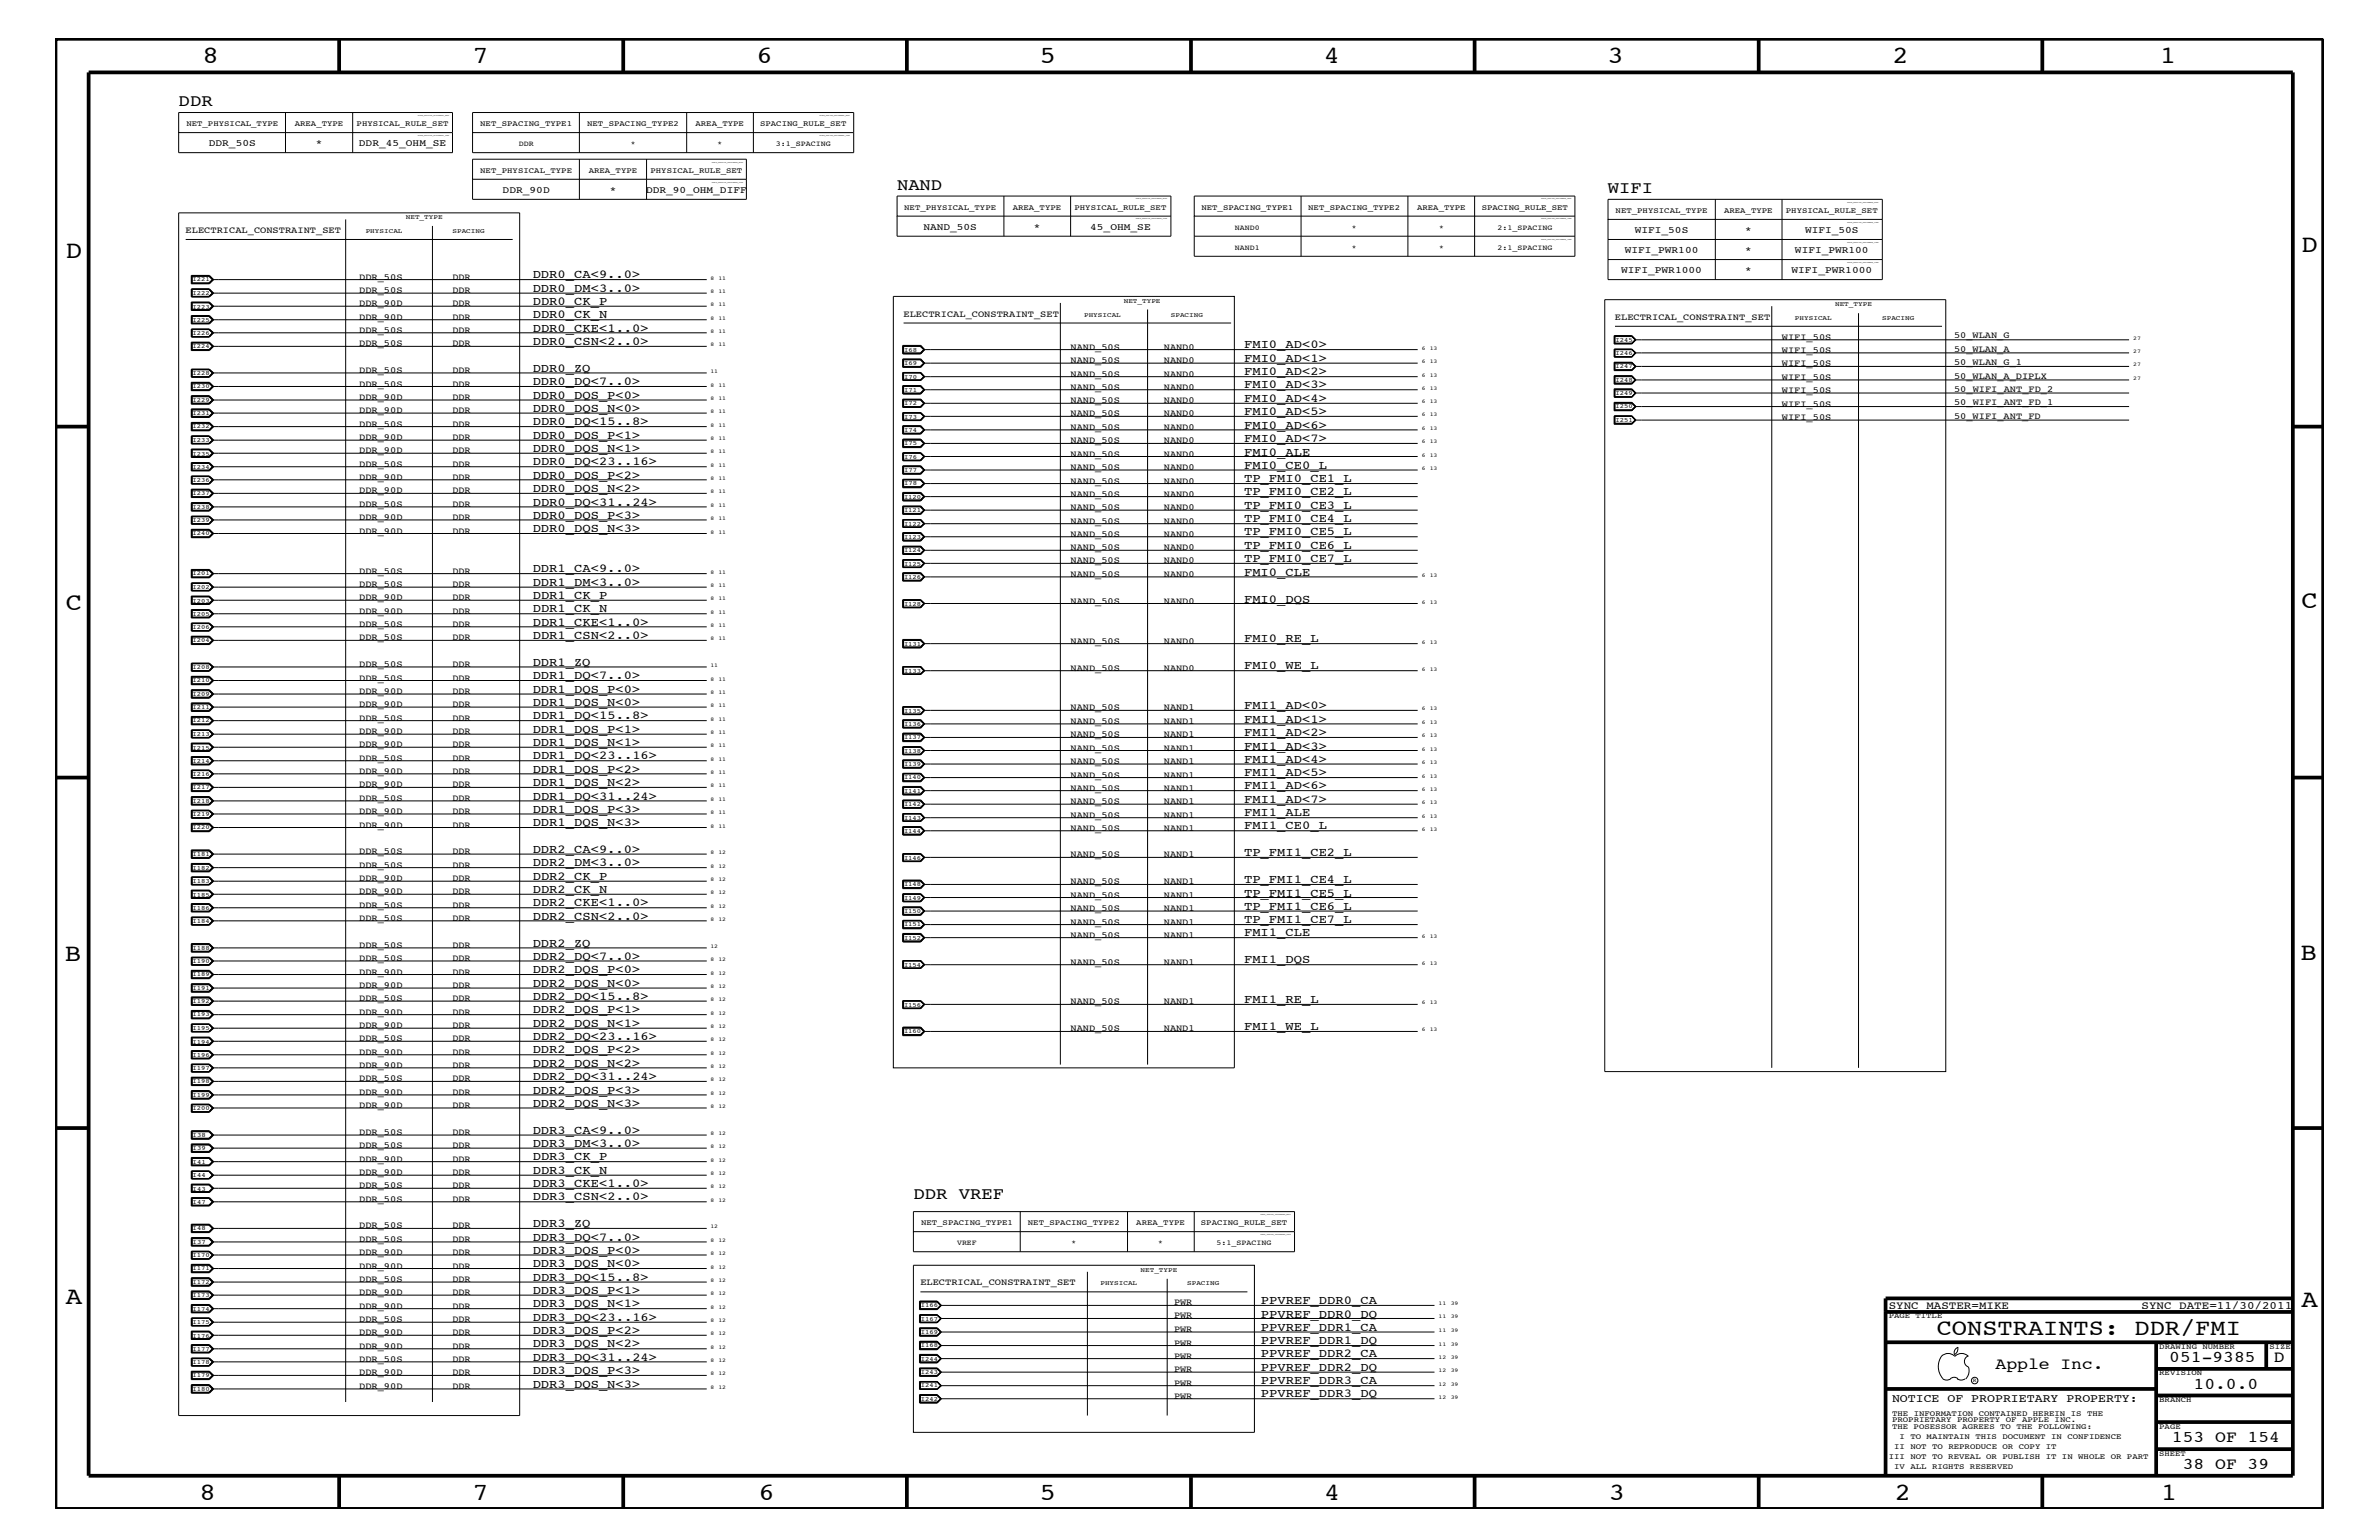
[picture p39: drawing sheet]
<svg xmlns="http://www.w3.org/2000/svg" width="432mm" height="279mm" viewBox="0 0 432 279" stroke-linecap="round" stroke-linejoin="round" font-family="sans-serif">
<defs><g id="words">
<g font-size="4.5">
<text x="36.7" y="11.5">8</text>
<text x="85.8" y="11.5">7</text>
<text x="137.3" y="11.5">6</text>
<text x="188.7" y="11.5">5</text>
<text x="240.3" y="11.5">4</text>
<text x="291.8" y="11.5">3</text>
<text x="343.5" y="11.5">2</text>
<text x="392" y="11.5">1</text>
<text x="11.9" y="46.8">D</text>
<text x="417.7" y="45.7">D</text>
<text x="11.9" y="110.6">C</text>
<text x="417.7" y="110.4">C</text>
<text x="11.8" y="174.3">B</text>
<text x="417.6" y="174.2">B</text>
<text x="11.9" y="236.7">A</text>
<text x="417.7" y="237.1">A</text>
<text x="36.2" y="272.1">8</text>
<text x="85.8" y="272.1">7</text>
<text x="137.7" y="272.1">6</text>
<text x="188.7" y="272.1">5</text>
<text x="240.4" y="272.1">4</text>
<text x="292" y="272.1">3</text>
<text x="343.9" y="272.1">2</text>
<text x="392.2" y="272.1">1</text>
</g>
<text font-size="4.1" x="351.5" y="242.3">CONSTRAINTS: DDR/FMI</text>
<g font-size="3">
<text x="32.4" y="19.2">DDR</text>
<text x="162.8" y="34.4">NAND</text>
<text x="291.8" y="35">WIFI</text>
<text x="165.8" y="217.5">DDR VREF</text>
<text x="362.2" y="248.4">Apple Inc.</text>
<text x="393.7" y="247.1">051-9385</text>
<text x="398.1" y="252">10.0.0</text>
<text x="412.7" y="247.1">D</text>
<text x="394.2" y="261.6">153 OF 154</text>
<text x="396.2" y="266.6">38 OF 39</text>
</g>
<g font-size="2.2">
<text x="96.7" y="50.5">DDR0_CA&lt;9..0&gt;</text>
<text x="96.7" y="52.9">DDR0_DM&lt;3..0&gt;</text>
<text x="96.7" y="55.3">DDR0_CK_P</text>
<text x="96.7" y="57.8">DDR0_CK_N</text>
<text x="96.7" y="60.2">DDR0_CKE&lt;1..0&gt;</text>
<text x="96.7" y="62.6">DDR0_CSN&lt;2..0&gt;</text>
<text x="225.8" y="65.6">FMI0_AD&lt;1&gt;</text>
<text x="225.8" y="63.2">FMI0_AD&lt;0&gt;</text>
<text x="96.7" y="67.5">DDR0_ZQ</text>
<text x="96.7" y="69.9">DDR0_DQ&lt;7..0&gt;</text>
<text x="225.8" y="68.1">FMI0_AD&lt;2&gt;</text>
<text x="225.8" y="70.5">FMI0_AD&lt;3&gt;</text>
<text x="96.7" y="77.2">DDR0_DQ&lt;15..8&gt;</text>
<text x="96.7" y="74.7">DDR0_DQS_N&lt;0&gt;</text>
<text x="96.7" y="72.3">DDR0_DQS_P&lt;0&gt;</text>
<text x="225.8" y="75.4">FMI0_AD&lt;5&gt;</text>
<text x="225.8" y="77.8">FMI0_AD&lt;6&gt;</text>
<text x="225.8" y="72.9">FMI0_AD&lt;4&gt;</text>
<text x="96.7" y="79.6">DDR0_DQS_P&lt;1&gt;</text>
<text x="96.7" y="82">DDR0_DQS_N&lt;1&gt;</text>
<text x="225.8" y="82.7">FMI0_ALE</text>
<text x="225.8" y="80.2">FMI0_AD&lt;7&gt;</text>
<text x="96.7" y="89.3">DDR0_DQS_N&lt;2&gt;</text>
<text x="96.7" y="86.9">DDR0_DQS_P&lt;2&gt;</text>
<text x="96.7" y="84.4">DDR0_DQ&lt;23..16&gt;</text>
<text x="225.8" y="85">FMI0_CE0_L</text>
<text x="225.8" y="89.9">TP_FMI0_CE2_L</text>
<text x="225.8" y="87.5">TP_FMI0_CE1_L</text>
<text x="96.7" y="94.2">DDR0_DQS_P&lt;3&gt;</text>
<text x="96.7" y="91.7">DDR0_DQ&lt;31..24&gt;</text>
<text x="225.8" y="94.8">TP_FMI0_CE4_L</text>
<text x="225.8" y="92.3">TP_FMI0_CE3_L</text>
<text x="96.7" y="96.5">DDR0_DQS_N&lt;3&gt;</text>
<text x="225.8" y="97.1">TP_FMI0_CE5_L</text>
<text x="225.8" y="99.6">TP_FMI0_CE6_L</text>
<text x="96.7" y="103.8">DDR1_CA&lt;9..0&gt;</text>
<text x="96.7" y="106.3">DDR1_DM&lt;3..0&gt;</text>
<text x="225.8" y="104.4">FMI0_CLE</text>
<text x="225.8" y="102.1">TP_FMI0_CE7_L</text>
<text x="96.7" y="111.1">DDR1_CK_N</text>
<text x="96.7" y="108.7">DDR1_CK_P</text>
<text x="96.7" y="113.6">DDR1_CKE&lt;1..0&gt;</text>
<text x="225.8" y="109.3">FMI0_DQS</text>
<text x="96.7" y="115.9">DDR1_CSN&lt;2..0&gt;</text>
<text x="225.8" y="116.5">FMI0_RE_L</text>
<text x="96.7" y="120.8">DDR1_ZQ</text>
<text x="96.7" y="123.2">DDR1_DQ&lt;7..0&gt;</text>
<text x="96.7" y="125.7">DDR1_DQS_P&lt;0&gt;</text>
<text x="225.8" y="121.4">FMI0_WE_L</text>
<text x="96.7" y="130.5">DDR1_DQ&lt;15..8&gt;</text>
<text x="96.7" y="128">DDR1_DQS_N&lt;0&gt;</text>
<text x="225.8" y="128.7">FMI1_AD&lt;0&gt;</text>
<text x="225.8" y="131.1">FMI1_AD&lt;1&gt;</text>
<text x="96.7" y="135.3">DDR1_DQS_N&lt;1&gt;</text>
<text x="96.7" y="133">DDR1_DQS_P&lt;1&gt;</text>
<text x="96.7" y="137.8">DDR1_DQ&lt;23..16&gt;</text>
<text x="225.8" y="133.5">FMI1_AD&lt;2&gt;</text>
<text x="225.8" y="136">FMI1_AD&lt;3&gt;</text>
<text x="96.7" y="140.2">DDR1_DQS_P&lt;2&gt;</text>
<text x="96.7" y="142.6">DDR1_DQS_N&lt;2&gt;</text>
<text x="225.8" y="143.2">FMI1_AD&lt;6&gt;</text>
<text x="225.8" y="140.8">FMI1_AD&lt;5&gt;</text>
<text x="225.8" y="138.4">FMI1_AD&lt;4&gt;</text>
<text x="96.7" y="147.5">DDR1_DQS_P&lt;3&gt;</text>
<text x="96.7" y="149.9">DDR1_DQS_N&lt;3&gt;</text>
<text x="96.7" y="145.1">DDR1_DQ&lt;31..24&gt;</text>
<text x="225.8" y="148.1">FMI1_ALE</text>
<text x="225.8" y="145.7">FMI1_AD&lt;7&gt;</text>
<text x="96.7" y="154.7">DDR2_CA&lt;9..0&gt;</text>
<text x="225.8" y="150.5">FMI1_CE0_L</text>
<text x="225.8" y="155.4">TP_FMI1_CE2_L</text>
<text x="96.7" y="162">DDR2_CK_N</text>
<text x="96.7" y="159.6">DDR2_CK_P</text>
<text x="96.7" y="157.2">DDR2_DM&lt;3..0&gt;</text>
<text x="225.8" y="160.2">TP_FMI1_CE4_L</text>
<text x="96.7" y="164.5">DDR2_CKE&lt;1..0&gt;</text>
<text x="96.7" y="166.9">DDR2_CSN&lt;2..0&gt;</text>
<text x="225.8" y="165">TP_FMI1_CE6_L</text>
<text x="225.8" y="167.5">TP_FMI1_CE7_L</text>
<text x="225.8" y="162.7">TP_FMI1_CE5_L</text>
<text x="96.7" y="171.7">DDR2_ZQ</text>
<text x="225.8" y="169.9">FMI1_CLE</text>
<text x="96.7" y="174.2">DDR2_DQ&lt;7..0&gt;</text>
<text x="96.7" y="179">DDR2_DQS_N&lt;0&gt;</text>
<text x="96.7" y="176.6">DDR2_DQS_P&lt;0&gt;</text>
<text x="225.8" y="174.8">FMI1_DQS</text>
<text x="96.7" y="181.4">DDR2_DQ&lt;15..8&gt;</text>
<text x="96.7" y="183.8">DDR2_DQS_P&lt;1&gt;</text>
<text x="225.8" y="182.1">FMI1_RE_L</text>
<text x="96.7" y="191.1">DDR2_DQS_P&lt;2&gt;</text>
<text x="96.7" y="186.3">DDR2_DQS_N&lt;1&gt;</text>
<text x="96.7" y="188.7">DDR2_DQ&lt;23..16&gt;</text>
<text x="225.8" y="186.9">FMI1_WE_L</text>
<text x="96.7" y="193.6">DDR2_DQS_N&lt;2&gt;</text>
<text x="96.7" y="195.9">DDR2_DQ&lt;31..24&gt;</text>
<text x="96.7" y="200.9">DDR2_DQS_N&lt;3&gt;</text>
<text x="96.7" y="198.4">DDR2_DQS_P&lt;3&gt;</text>
<text x="96.7" y="208.1">DDR3_DM&lt;3..0&gt;</text>
<text x="96.7" y="205.7">DDR3_CA&lt;9..0&gt;</text>
<text x="96.7" y="210.5">DDR3_CK_P</text>
<text x="96.7" y="213">DDR3_CK_N</text>
<text x="96.7" y="215.3">DDR3_CKE&lt;1..0&gt;</text>
<text x="96.7" y="217.8">DDR3_CSN&lt;2..0&gt;</text>
<text x="96.7" y="222.6">DDR3_ZQ</text>
<text x="96.7" y="225.1">DDR3_DQ&lt;7..0&gt;</text>
<text x="96.7" y="227.5">DDR3_DQS_P&lt;0&gt;</text>
<text x="96.7" y="232.4">DDR3_DQ&lt;15..8&gt;</text>
<text x="96.7" y="229.9">DDR3_DQS_N&lt;0&gt;</text>
<text x="96.7" y="237.2">DDR3_DQS_N&lt;1&gt;</text>
<text x="96.7" y="234.7">DDR3_DQS_P&lt;1&gt;</text>
<text x="96.7" y="239.6">DDR3_DQ&lt;23..16&gt;</text>
<text x="228.9" y="236.6">PPVREF_DDR0_CA</text>
<text x="228.9" y="239">PPVREF_DDR0_DQ</text>
<text x="96.7" y="242">DDR3_DQS_P&lt;2&gt;</text>
<text x="96.7" y="244.5">DDR3_DQS_N&lt;2&gt;</text>
<text x="228.9" y="243.9">PPVREF_DDR1_DQ</text>
<text x="228.9" y="241.4">PPVREF_DDR1_CA</text>
<text x="96.7" y="251.7">DDR3_DQS_N&lt;3&gt;</text>
<text x="96.7" y="249.3">DDR3_DQS_P&lt;3&gt;</text>
<text x="96.7" y="246.9">DDR3_DQ&lt;31..24&gt;</text>
<text x="228.9" y="251.1">PPVREF_DDR3_CA</text>
<text x="228.9" y="248.7">PPVREF_DDR2_DQ</text>
<text x="228.9" y="246.2">PPVREF_DDR2_CA</text>
<text x="228.9" y="253.5">PPVREF_DDR3_DQ</text>
</g>
<text font-size="2.1" x="343.4" y="254.4">NOTICE OF PROPRIETARY PROPERTY:</text>
<g font-size="2">
<text x="342.8" y="237.4">SYNC_MASTER=MIKE</text>
<text x="388.7" y="237.4">SYNC_DATE=11/30/2011</text>
</g>
<g font-size="1.8">
<text x="37.9" y="26.5">DDR_50S</text>
<text x="57.3" y="26.5">*</text>
<text x="65.2" y="26.5">DDR_45_OHM_SE</text>
<text x="91.2" y="35">DDR_90D</text>
<text x="110.7" y="35">*</text>
<text x="117.3" y="35">DDR_90_OHM_DIFF</text>
<text x="167.6" y="41.7">NAND_50S</text>
<text x="187.6" y="41.7">*</text>
<text x="197.9" y="41.7">45_OHM_SE</text>
<text x="294.9" y="45.9">WIFI_PWR100</text>
<text x="296.7" y="42.3">WIFI_50S</text>
<text x="316.7" y="42.3">*</text>
<text x="316.7" y="45.9">*</text>
<text x="325.8" y="45.9">WIFI_PWR100</text>
<text x="327.6" y="42.3">WIFI_50S</text>
<text x="294.3" y="49.6">WIFI_PWR1000</text>
<text x="316.7" y="49.6">*</text>
<text x="325.2" y="49.6">WIFI_PWR1000</text>
</g>
<g font-size="1.7">
<text x="33.7" y="42.3">ELECTRICAL_CONSTRAINT_SET</text>
<text x="65.2" y="50.7">DDR_50S</text>
<text x="65.2" y="53.2">DDR_50S</text>
<text x="82.1" y="50.7">DDR</text>
<text x="82.1" y="53.2">DDR</text>
<text x="65.2" y="55.6">DDR_90D</text>
<text x="65.2" y="58">DDR_90D</text>
<text x="82.1" y="55.6">DDR</text>
<text x="82.1" y="58">DDR</text>
<text x="164" y="57.4">ELECTRICAL_CONSTRAINT_SET</text>
<text x="293.1" y="58">ELECTRICAL_CONSTRAINT_SET</text>
<text x="65.2" y="60.4">DDR_50S</text>
<text x="65.2" y="62.9">DDR_50S</text>
<text x="82.1" y="60.4">DDR</text>
<text x="82.1" y="62.9">DDR</text>
<text x="194.3" y="65.9">NAND_50S</text>
<text x="194.3" y="63.4">NAND_50S</text>
<text x="211.2" y="65.9">NAND0</text>
<text x="211.2" y="63.4">NAND0</text>
<text x="323.4" y="64">WIFI_50S</text>
<text x="323.4" y="61.7">WIFI_50S</text>
<text x="354.7" y="63.9">50_WLAN_A</text>
<text x="354.7" y="61.4">50_WLAN_G</text>
<text x="65.2" y="70.1">DDR_50S</text>
<text x="65.2" y="67.7">DDR_50S</text>
<text x="82.1" y="70.1">DDR</text>
<text x="82.1" y="67.7">DDR</text>
<text x="194.3" y="68.4">NAND_50S</text>
<text x="194.3" y="70.7">NAND_50S</text>
<text x="211.2" y="68.4">NAND0</text>
<text x="211.2" y="70.7">NAND0</text>
<text x="323.4" y="66.5">WIFI_50S</text>
<text x="323.4" y="68.9">WIFI_50S</text>
<text x="323.4" y="71.3">WIFI_50S</text>
<text x="354.7" y="66.2">50_WLAN_G_1</text>
<text x="354.7" y="68.7">50_WLAN_A_DIPLX</text>
<text x="354.7" y="71.1">50_WIFI_ANT_FD_2</text>
<text x="65.2" y="75">DDR_90D</text>
<text x="65.2" y="72.6">DDR_90D</text>
<text x="65.2" y="77.4">DDR_50S</text>
<text x="82.1" y="75">DDR</text>
<text x="82.1" y="72.6">DDR</text>
<text x="82.1" y="77.4">DDR</text>
<text x="194.3" y="75.6">NAND_50S</text>
<text x="194.3" y="73.2">NAND_50S</text>
<text x="211.2" y="75.6">NAND0</text>
<text x="211.2" y="73.2">NAND0</text>
<text x="323.4" y="76.2">WIFI_50S</text>
<text x="323.4" y="73.8">WIFI_50S</text>
<text x="354.7" y="76">50_WIFI_ANT_FD</text>
<text x="354.7" y="73.5">50_WIFI_ANT_FD_1</text>
<text x="65.2" y="79.9">DDR_90D</text>
<text x="65.2" y="82.2">DDR_90D</text>
<text x="82.1" y="79.9">DDR</text>
<text x="82.1" y="82.2">DDR</text>
<text x="194.3" y="78">NAND_50S</text>
<text x="194.3" y="82.8">NAND_50S</text>
<text x="194.3" y="80.5">NAND_50S</text>
<text x="211.2" y="78">NAND0</text>
<text x="211.2" y="82.8">NAND0</text>
<text x="211.2" y="80.5">NAND0</text>
<text x="65.2" y="84.7">DDR_50S</text>
<text x="65.2" y="89.5">DDR_90D</text>
<text x="65.2" y="87.1">DDR_90D</text>
<text x="82.1" y="84.7">DDR</text>
<text x="82.1" y="89.5">DDR</text>
<text x="82.1" y="87.1">DDR</text>
<text x="194.3" y="85.3">NAND_50S</text>
<text x="194.3" y="87.7">NAND_50S</text>
<text x="211.2" y="85.3">NAND0</text>
<text x="211.2" y="87.7">NAND0</text>
<text x="65.2" y="94.3">DDR_90D</text>
<text x="65.2" y="92">DDR_50S</text>
<text x="82.1" y="94.3">DDR</text>
<text x="82.1" y="92">DDR</text>
<text x="194.3" y="95">NAND_50S</text>
<text x="194.3" y="92.6">NAND_50S</text>
<text x="194.3" y="90.1">NAND_50S</text>
<text x="211.2" y="95">NAND0</text>
<text x="211.2" y="92.6">NAND0</text>
<text x="211.2" y="90.1">NAND0</text>
<text x="65.2" y="96.8">DDR_90D</text>
<text x="82.1" y="96.8">DDR</text>
<text x="194.3" y="97.4">NAND_50S</text>
<text x="194.3" y="99.9">NAND_50S</text>
<text x="211.2" y="97.4">NAND0</text>
<text x="211.2" y="99.9">NAND0</text>
<text x="65.2" y="104.1">DDR_50S</text>
<text x="65.2" y="106.5">DDR_50S</text>
<text x="82.1" y="104.1">DDR</text>
<text x="82.1" y="106.5">DDR</text>
<text x="194.3" y="102.2">NAND_50S</text>
<text x="194.3" y="104.7">NAND_50S</text>
<text x="211.2" y="102.2">NAND0</text>
<text x="211.2" y="104.7">NAND0</text>
<text x="65.2" y="113.7">DDR_50S</text>
<text x="65.2" y="111.4">DDR_90D</text>
<text x="65.2" y="108.9">DDR_90D</text>
<text x="82.1" y="113.7">DDR</text>
<text x="82.1" y="111.4">DDR</text>
<text x="82.1" y="108.9">DDR</text>
<text x="194.3" y="109.5">NAND_50S</text>
<text x="211.2" y="109.5">NAND0</text>
<text x="65.2" y="116.2">DDR_50S</text>
<text x="82.1" y="116.2">DDR</text>
<text x="194.3" y="116.8">NAND_50S</text>
<text x="211.2" y="116.8">NAND0</text>
<text x="65.2" y="121">DDR_50S</text>
<text x="65.2" y="123.5">DDR_50S</text>
<text x="65.2" y="125.9">DDR_90D</text>
<text x="82.1" y="121">DDR</text>
<text x="82.1" y="123.5">DDR</text>
<text x="82.1" y="125.9">DDR</text>
<text x="194.3" y="121.7">NAND_50S</text>
<text x="211.2" y="121.7">NAND0</text>
<text x="65.2" y="128.3">DDR_90D</text>
<text x="65.2" y="130.8">DDR_50S</text>
<text x="82.1" y="128.3">DDR</text>
<text x="82.1" y="130.8">DDR</text>
<text x="194.3" y="128.9">NAND_50S</text>
<text x="194.3" y="131.3">NAND_50S</text>
<text x="211.2" y="128.9">NAND1</text>
<text x="211.2" y="131.3">NAND1</text>
<text x="65.2" y="135.6">DDR_90D</text>
<text x="65.2" y="133.2">DDR_90D</text>
<text x="82.1" y="135.6">DDR</text>
<text x="82.1" y="133.2">DDR</text>
<text x="194.3" y="133.8">NAND_50S</text>
<text x="194.3" y="136.2">NAND_50S</text>
<text x="211.2" y="133.8">NAND1</text>
<text x="211.2" y="136.2">NAND1</text>
<text x="65.2" y="138">DDR_50S</text>
<text x="65.2" y="140.4">DDR_90D</text>
<text x="65.2" y="142.9">DDR_90D</text>
<text x="82.1" y="138">DDR</text>
<text x="82.1" y="140.4">DDR</text>
<text x="82.1" y="142.9">DDR</text>
<text x="194.3" y="143.5">NAND_50S</text>
<text x="194.3" y="141.1">NAND_50S</text>
<text x="194.3" y="138.6">NAND_50S</text>
<text x="211.2" y="143.5">NAND1</text>
<text x="211.2" y="141.1">NAND1</text>
<text x="211.2" y="138.6">NAND1</text>
<text x="65.2" y="145.3">DDR_50S</text>
<text x="65.2" y="147.7">DDR_90D</text>
<text x="82.1" y="145.3">DDR</text>
<text x="82.1" y="147.7">DDR</text>
<text x="194.3" y="145.9">NAND_50S</text>
<text x="194.3" y="148.4">NAND_50S</text>
<text x="211.2" y="145.9">NAND1</text>
<text x="211.2" y="148.4">NAND1</text>
<text x="65.2" y="150.1">DDR_90D</text>
<text x="65.2" y="155">DDR_50S</text>
<text x="82.1" y="150.1">DDR</text>
<text x="82.1" y="155">DDR</text>
<text x="194.3" y="150.7">NAND_50S</text>
<text x="194.3" y="155.6">NAND_50S</text>
<text x="211.2" y="150.7">NAND1</text>
<text x="211.2" y="155.6">NAND1</text>
<text x="65.2" y="159.9">DDR_90D</text>
<text x="65.2" y="157.4">DDR_50S</text>
<text x="82.1" y="159.9">DDR</text>
<text x="82.1" y="157.4">DDR</text>
<text x="194.3" y="160.5">NAND_50S</text>
<text x="211.2" y="160.5">NAND1</text>
<text x="65.2" y="162.2">DDR_90D</text>
<text x="65.2" y="164.7">DDR_50S</text>
<text x="65.2" y="167.1">DDR_50S</text>
<text x="82.1" y="162.2">DDR</text>
<text x="82.1" y="164.7">DDR</text>
<text x="82.1" y="167.1">DDR</text>
<text x="194.3" y="165.3">NAND_50S</text>
<text x="194.3" y="167.8">NAND_50S</text>
<text x="194.3" y="162.8">NAND_50S</text>
<text x="211.2" y="165.3">NAND1</text>
<text x="211.2" y="167.8">NAND1</text>
<text x="211.2" y="162.8">NAND1</text>
<text x="65.2" y="172">DDR_50S</text>
<text x="82.1" y="172">DDR</text>
<text x="194.3" y="170.1">NAND_50S</text>
<text x="211.2" y="170.1">NAND1</text>
<text x="65.2" y="174.4">DDR_50S</text>
<text x="65.2" y="179.3">DDR_90D</text>
<text x="65.2" y="176.8">DDR_90D</text>
<text x="82.1" y="174.4">DDR</text>
<text x="82.1" y="179.3">DDR</text>
<text x="82.1" y="176.8">DDR</text>
<text x="194.3" y="175">NAND_50S</text>
<text x="211.2" y="175">NAND1</text>
<text x="65.2" y="181.6">DDR_50S</text>
<text x="65.2" y="184.1">DDR_90D</text>
<text x="82.1" y="181.6">DDR</text>
<text x="82.1" y="184.1">DDR</text>
<text x="194.3" y="182.2">NAND_50S</text>
<text x="211.2" y="182.2">NAND1</text>
<text x="65.2" y="191.4">DDR_90D</text>
<text x="65.2" y="188.9">DDR_50S</text>
<text x="65.2" y="186.5">DDR_90D</text>
<text x="82.1" y="191.4">DDR</text>
<text x="82.1" y="188.9">DDR</text>
<text x="82.1" y="186.5">DDR</text>
<text x="194.3" y="187.1">NAND_50S</text>
<text x="211.2" y="187.1">NAND1</text>
<text x="65.2" y="193.7">DDR_90D</text>
<text x="65.2" y="196.2">DDR_50S</text>
<text x="82.1" y="193.7">DDR</text>
<text x="82.1" y="196.2">DDR</text>
<text x="65.2" y="201">DDR_90D</text>
<text x="65.2" y="198.7">DDR_90D</text>
<text x="82.1" y="201">DDR</text>
<text x="82.1" y="198.7">DDR</text>
<text x="65.2" y="208.3">DDR_50S</text>
<text x="65.2" y="205.9">DDR_50S</text>
<text x="82.1" y="208.3">DDR</text>
<text x="82.1" y="205.9">DDR</text>
<text x="65.2" y="210.8">DDR_90D</text>
<text x="65.2" y="213.2">DDR_90D</text>
<text x="65.2" y="215.6">DDR_50S</text>
<text x="82.1" y="210.8">DDR</text>
<text x="82.1" y="213.2">DDR</text>
<text x="82.1" y="215.6">DDR</text>
<text x="65.2" y="218">DDR_50S</text>
<text x="82.1" y="218">DDR</text>
<text x="65.2" y="225.3">DDR_50S</text>
<text x="65.2" y="227.7">DDR_90D</text>
<text x="65.2" y="222.9">DDR_50S</text>
<text x="82.1" y="225.3">DDR</text>
<text x="82.1" y="227.7">DDR</text>
<text x="82.1" y="222.9">DDR</text>
<text x="65.2" y="232.6">DDR_50S</text>
<text x="65.2" y="230.2">DDR_90D</text>
<text x="82.1" y="232.6">DDR</text>
<text x="82.1" y="230.2">DDR</text>
<text x="167" y="233.2">ELECTRICAL_CONSTRAINT_SET</text>
<text x="65.2" y="239.9">DDR_50S</text>
<text x="65.2" y="237.4">DDR_90D</text>
<text x="65.2" y="235">DDR_90D</text>
<text x="82.1" y="239.9">DDR</text>
<text x="82.1" y="237.4">DDR</text>
<text x="82.1" y="235">DDR</text>
<text x="213.1" y="236.8">PWR</text>
<text x="213.1" y="239.2">PWR</text>
<text x="65.2" y="242.3">DDR_90D</text>
<text x="65.2" y="244.7">DDR_90D</text>
<text x="82.1" y="242.3">DDR</text>
<text x="82.1" y="244.7">DDR</text>
<text x="213.1" y="244.1">PWR</text>
<text x="213.1" y="241.7">PWR</text>
<text x="65.2" y="252">DDR_90D</text>
<text x="65.2" y="249.5">DDR_90D</text>
<text x="65.2" y="247.1">DDR_50S</text>
<text x="82.1" y="252">DDR</text>
<text x="82.1" y="249.5">DDR</text>
<text x="82.1" y="247.1">DDR</text>
<text x="213.1" y="251.4">PWR</text>
<text x="213.1" y="248.9">PWR</text>
<text x="213.1" y="246.5">PWR</text>
<text x="213.1" y="253.8">PWR</text>
</g>
<g font-size="1.4">
<text x="33.8" y="22.9">NET_PHYSICAL_TYPE</text>
<text x="53.5" y="22.9">AREA_TYPE</text>
<text x="64.7" y="22.9">PHYSICAL_RULE_SET</text>
<text x="87.2" y="22.9">NET_SPACING_TYPE1</text>
<text x="106.6" y="22.9">NET_SPACING_TYPE2</text>
<text x="126.2" y="22.9">AREA_TYPE</text>
<text x="138" y="22.9">SPACING_RULE_SET</text>
<text x="94.1" y="26.5">DDR</text>
<text x="114.5" y="26.5">*</text>
<text x="130.2" y="26.5">*</text>
<text x="140.8" y="26.5">3:1_SPACING</text>
<text x="87.2" y="31.4">NET_PHYSICAL_TYPE</text>
<text x="106.8" y="31.4">AREA_TYPE</text>
<text x="118.1" y="31.4">PHYSICAL_RULE_SET</text>
<text x="164.1" y="38">NET_PHYSICAL_TYPE</text>
<text x="183.8" y="38">AREA_TYPE</text>
<text x="195" y="38">PHYSICAL_RULE_SET</text>
<text x="218.1" y="38">NET_SPACING_TYPE1</text>
<text x="224.2" y="41.7">NAND0</text>
<text x="237.4" y="38">NET_SPACING_TYPE2</text>
<text x="245.4" y="41.7">*</text>
<text x="257.2" y="38">AREA_TYPE</text>
<text x="261.2" y="41.7">*</text>
<text x="268.9" y="38">SPACING_RULE_SET</text>
<text x="271.8" y="41.7">2:1_SPACING</text>
<text x="293.2" y="38.6">NET_PHYSICAL_TYPE</text>
<text x="312.9" y="38.6">AREA_TYPE</text>
<text x="324.1" y="38.6">PHYSICAL_RULE_SET</text>
<text x="224.2" y="45.3">NAND1</text>
<text x="245.4" y="45.3">*</text>
<text x="261.2" y="45.3">*</text>
<text x="271.8" y="45.3">2:1_SPACING</text>
<text x="167.2" y="222.3">NET_SPACING_TYPE1</text>
<text x="173.7" y="225.9">VREF</text>
<text x="186.6" y="222.3">NET_SPACING_TYPE2</text>
<text x="194.5" y="225.9">*</text>
<text x="206.2" y="222.3">AREA_TYPE</text>
<text x="210.2" y="225.9">*</text>
<text x="218" y="222.3">SPACING_RULE_SET</text>
<text x="220.8" y="225.9">5:1_SPACING</text>
<text x="342.8" y="239.2">PAGE TITLE</text>
<text x="391.9" y="244.7">DRAWING NUMBER</text>
<text x="411.9" y="244.7">SIZE</text>
<text x="391.9" y="249.5">REVISION</text>
<text x="343.4" y="256.8">THE INFORMATION CONTAINED HEREIN IS THE</text>
<text x="391.9" y="254.4">BRANCH</text>
<text x="343.4" y="258">PROPRIETARY PROPERTY OF APPLE INC.</text>
<text x="343.4" y="259.3">THE POSESSOR AGREES TO THE FOLLOWING:</text>
<text x="343.8" y="262.9">II NOT TO REPRODUCE OR COPY IT</text>
<text x="344.8" y="261.1">I TO MAINTAIN THIS DOCUMENT IN CONFIDENCE</text>
<text x="391.9" y="259.3">PAGE</text>
<text x="342.8" y="264.7">III NOT TO REVEAL OR PUBLISH IT IN WHOLE OR PART</text>
<text x="343.8" y="266.6">IV ALL RIGHTS RESERVED</text>
<text x="391.9" y="264.1">SHEET</text>
</g>
<g font-size="1.2">
<text x="73.7" y="39.8">NET_TYPE</text>
<text x="66.4" y="42.3">PHYSICAL</text>
<text x="82.1" y="42.3">SPACING</text>
<text x="35" y="51.1">I221</text>
<text x="35" y="53.5">I222</text>
<text x="35" y="56">I223</text>
<text x="35" y="58.3">I225</text>
<text x="196.8" y="57.4">PHYSICAL</text>
<text x="204" y="55">NET_TYPE</text>
<text x="212.5" y="57.4">SPACING</text>
<text x="325.8" y="58">PHYSICAL</text>
<text x="333.1" y="55.6">NET_TYPE</text>
<text x="341.6" y="58">SPACING</text>
<text x="35" y="63.2">I224</text>
<text x="35" y="60.8">I226</text>
<text x="164.1" y="63.9">I68</text>
<text x="293.2" y="62">I245</text>
<text x="293.2" y="64.4">I246</text>
<text x="35" y="68.1">I228</text>
<text x="35" y="70.5">I230</text>
<text x="164.1" y="66.2">I69</text>
<text x="164.1" y="68.7">I70</text>
<text x="164.1" y="71.1">I71</text>
<text x="293.2" y="66.8">I247</text>
<text x="293.2" y="69.3">I248</text>
<text x="293.2" y="71.7">I249</text>
<text x="35" y="72.9">I229</text>
<text x="35" y="75.4">I231</text>
<text x="35" y="77.7">I232</text>
<text x="164.1" y="73.5">I72</text>
<text x="164.1" y="76">I73</text>
<text x="293.2" y="74.1">I250</text>
<text x="293.2" y="76.5">I251</text>
<text x="35" y="80.2">I233</text>
<text x="35" y="82.6">I235</text>
<text x="164.1" y="78.3">I74</text>
<text x="164.1" y="80.8">I75</text>
<text x="164.1" y="83.3">I76</text>
<text x="35" y="85">I234</text>
<text x="35" y="87.5">I236</text>
<text x="35" y="89.8">I237</text>
<text x="164.1" y="85.6">I77</text>
<text x="164.1" y="88.1">I78</text>
<text x="35" y="92.3">I238</text>
<text x="35" y="94.8">I239</text>
<text x="164.1" y="90.5">I120</text>
<text x="164.1" y="92.9">I121</text>
<text x="164.1" y="95.4">I122</text>
<text x="35" y="97.1">I240</text>
<text x="164.1" y="97.7">I123</text>
<text x="164.1" y="100.2">I124</text>
<text x="35" y="104.4">I201</text>
<text x="35" y="106.9">I202</text>
<text x="164.1" y="102.6">I125</text>
<text x="164.1" y="105">I126</text>
<text x="35" y="109.3">I203</text>
<text x="35" y="111.7">I205</text>
<text x="164.1" y="109.9">I128</text>
<text x="35" y="116.5">I204</text>
<text x="35" y="114.1">I206</text>
<text x="164.1" y="117.2">I131</text>
<text x="35" y="121.4">I208</text>
<text x="35" y="123.8">I210</text>
<text x="164.1" y="122">I133</text>
<text x="35" y="126.3">I209</text>
<text x="35" y="128.7">I211</text>
<text x="35" y="131.1">I212</text>
<text x="164.1" y="129.3">I135</text>
<text x="164.1" y="131.7">I136</text>
<text x="35" y="133.5">I213</text>
<text x="35" y="136">I215</text>
<text x="164.1" y="134.1">I137</text>
<text x="164.1" y="136.6">I138</text>
<text x="35" y="138.4">I214</text>
<text x="35" y="140.8">I216</text>
<text x="35" y="143.2">I217</text>
<text x="164.1" y="139">I139</text>
<text x="164.1" y="141.4">I140</text>
<text x="164.1" y="143.9">I141</text>
<text x="35" y="145.6">I218</text>
<text x="35" y="148.1">I219</text>
<text x="164.1" y="146.2">I142</text>
<text x="164.1" y="148.7">I143</text>
<text x="35" y="155.4">I181</text>
<text x="35" y="150.5">I220</text>
<text x="164.1" y="151.1">I144</text>
<text x="164.1" y="156">I146</text>
<text x="35" y="157.8">I182</text>
<text x="35" y="160.2">I183</text>
<text x="164.1" y="160.8">I148</text>
<text x="35" y="167.5">I184</text>
<text x="35" y="162.7">I185</text>
<text x="35" y="165">I186</text>
<text x="164.1" y="163.3">I149</text>
<text x="164.1" y="165.6">I150</text>
<text x="35" y="172.3">I188</text>
<text x="164.1" y="168.1">I151</text>
<text x="164.1" y="170.5">I152</text>
<text x="35" y="177.1">I189</text>
<text x="35" y="174.8">I190</text>
<text x="35" y="179.6">I191</text>
<text x="164.1" y="175.4">I154</text>
<text x="35" y="182.1">I192</text>
<text x="35" y="184.4">I193</text>
<text x="164.1" y="182.6">I156</text>
<text x="35" y="189.3">I194</text>
<text x="35" y="186.9">I195</text>
<text x="35" y="191.7">I196</text>
<text x="164.1" y="187.5">I160</text>
<text x="35" y="194.2">I197</text>
<text x="35" y="196.5">I198</text>
<text x="35" y="199">I199</text>
<text x="35" y="201.4">I200</text>
<text x="35" y="206.3">I38</text>
<text x="35" y="208.7">I39</text>
<text x="35" y="211.1">I41</text>
<text x="35" y="213.6">I44</text>
<text x="35" y="216">I43</text>
<text x="35" y="218.4">I47</text>
<text x="35" y="225.7">I37</text>
<text x="35" y="223.2">I48</text>
<text x="35" y="228.1">I170</text>
<text x="35" y="230.5">I171</text>
<text x="35" y="232.9">I172</text>
<text x="199.7" y="233.2">PHYSICAL</text>
<text x="207" y="230.7">NET_TYPE</text>
<text x="215.5" y="233.2">SPACING</text>
<text x="35" y="235.4">I173</text>
<text x="35" y="237.8">I174</text>
<text x="167.1" y="237.2">I166</text>
<text x="167.1" y="239.6">I167</text>
<text x="35" y="240.2">I175</text>
<text x="35" y="242.7">I176</text>
<text x="35" y="245">I177</text>
<text x="167.1" y="244.5">I168</text>
<text x="167.1" y="242">I169</text>
<text x="35" y="247.5">I178</text>
<text x="35" y="249.9">I179</text>
<text x="167.1" y="251.7">I241</text>
<text x="167.1" y="249.3">I243</text>
<text x="167.1" y="246.9">I244</text>
<text x="35" y="252.3">I180</text>
<text x="167.1" y="254.2">I242</text>
</g>
<g font-size="1">
<text x="128.9" y="50.7">8</text>
<text x="128.9" y="53.2">8</text>
<text x="130.4" y="50.7">11</text>
<text x="130.4" y="53.2">11</text>
<text x="128.9" y="55.6">8</text>
<text x="128.9" y="58">8</text>
<text x="130.4" y="55.6">11</text>
<text x="130.4" y="58">11</text>
<text x="128.9" y="60.4">8</text>
<text x="128.9" y="62.9">8</text>
<text x="130.4" y="60.4">11</text>
<text x="130.4" y="62.9">11</text>
<text x="258.1" y="65.9">6</text>
<text x="258.1" y="63.4">6</text>
<text x="259.5" y="65.9">13</text>
<text x="259.5" y="63.4">13</text>
<text x="387.2" y="64">27</text>
<text x="387.2" y="61.7">27</text>
<text x="128.9" y="67.7">11</text>
<text x="128.9" y="70.1">8</text>
<text x="130.4" y="70.1">11</text>
<text x="258.1" y="68.4">6</text>
<text x="258.1" y="70.7">6</text>
<text x="259.5" y="68.4">13</text>
<text x="259.5" y="70.7">13</text>
<text x="387.2" y="66.5">27</text>
<text x="387.2" y="68.9">27</text>
<text x="128.9" y="75">8</text>
<text x="128.9" y="72.6">8</text>
<text x="128.9" y="77.4">8</text>
<text x="130.4" y="75">11</text>
<text x="130.4" y="72.6">11</text>
<text x="130.4" y="77.4">11</text>
<text x="258.1" y="75.6">6</text>
<text x="258.1" y="73.2">6</text>
<text x="259.5" y="75.6">13</text>
<text x="259.5" y="73.2">13</text>
<text x="128.9" y="79.9">8</text>
<text x="128.9" y="82.2">8</text>
<text x="130.4" y="79.9">11</text>
<text x="130.4" y="82.2">11</text>
<text x="258.1" y="78">6</text>
<text x="258.1" y="82.8">6</text>
<text x="258.1" y="80.5">6</text>
<text x="259.5" y="78">13</text>
<text x="259.5" y="82.8">13</text>
<text x="259.5" y="80.5">13</text>
<text x="128.9" y="84.7">8</text>
<text x="128.9" y="89.5">8</text>
<text x="128.9" y="87.1">8</text>
<text x="130.4" y="84.7">11</text>
<text x="130.4" y="89.5">11</text>
<text x="130.4" y="87.1">11</text>
<text x="258.1" y="85.3">6</text>
<text x="259.5" y="85.3">13</text>
<text x="128.9" y="94.3">8</text>
<text x="128.9" y="92">8</text>
<text x="130.4" y="94.3">11</text>
<text x="130.4" y="92">11</text>
<text x="128.9" y="96.8">8</text>
<text x="130.4" y="96.8">11</text>
<text x="128.9" y="104.1">8</text>
<text x="128.9" y="106.5">8</text>
<text x="130.4" y="104.1">11</text>
<text x="130.4" y="106.5">11</text>
<text x="258.1" y="104.7">6</text>
<text x="259.5" y="104.7">13</text>
<text x="128.9" y="113.7">8</text>
<text x="128.9" y="111.4">8</text>
<text x="128.9" y="108.9">8</text>
<text x="130.4" y="113.7">11</text>
<text x="130.4" y="111.4">11</text>
<text x="130.4" y="108.9">11</text>
<text x="258.1" y="109.5">6</text>
<text x="259.5" y="109.5">13</text>
<text x="128.9" y="116.2">8</text>
<text x="130.4" y="116.2">11</text>
<text x="258.1" y="116.8">6</text>
<text x="259.5" y="116.8">13</text>
<text x="128.9" y="121">11</text>
<text x="128.9" y="123.5">8</text>
<text x="128.9" y="125.9">8</text>
<text x="130.4" y="123.5">11</text>
<text x="130.4" y="125.9">11</text>
<text x="258.1" y="121.7">6</text>
<text x="259.5" y="121.7">13</text>
<text x="128.9" y="128.3">8</text>
<text x="128.9" y="130.8">8</text>
<text x="130.4" y="128.3">11</text>
<text x="130.4" y="130.8">11</text>
<text x="258.1" y="128.9">6</text>
<text x="258.1" y="131.3">6</text>
<text x="259.5" y="128.9">13</text>
<text x="259.5" y="131.3">13</text>
<text x="128.9" y="135.6">8</text>
<text x="128.9" y="133.2">8</text>
<text x="130.4" y="135.6">11</text>
<text x="130.4" y="133.2">11</text>
<text x="258.1" y="133.8">6</text>
<text x="258.1" y="136.2">6</text>
<text x="259.5" y="133.8">13</text>
<text x="259.5" y="136.2">13</text>
<text x="128.9" y="138">8</text>
<text x="128.9" y="140.4">8</text>
<text x="128.9" y="142.9">8</text>
<text x="130.4" y="138">11</text>
<text x="130.4" y="140.4">11</text>
<text x="130.4" y="142.9">11</text>
<text x="258.1" y="143.5">6</text>
<text x="258.1" y="141.1">6</text>
<text x="258.1" y="138.6">6</text>
<text x="259.5" y="143.5">13</text>
<text x="259.5" y="141.1">13</text>
<text x="259.5" y="138.6">13</text>
<text x="128.9" y="145.3">8</text>
<text x="128.9" y="147.7">8</text>
<text x="130.4" y="145.3">11</text>
<text x="130.4" y="147.7">11</text>
<text x="258.1" y="145.9">6</text>
<text x="258.1" y="148.4">6</text>
<text x="259.5" y="145.9">13</text>
<text x="259.5" y="148.4">13</text>
<text x="128.9" y="150.1">8</text>
<text x="128.9" y="155">8</text>
<text x="130.4" y="150.1">11</text>
<text x="130.4" y="155">12</text>
<text x="258.1" y="150.7">6</text>
<text x="259.5" y="150.7">13</text>
<text x="128.9" y="159.9">8</text>
<text x="128.9" y="157.4">8</text>
<text x="130.4" y="159.9">12</text>
<text x="130.4" y="157.4">12</text>
<text x="128.9" y="162.2">8</text>
<text x="128.9" y="164.7">8</text>
<text x="128.9" y="167.1">8</text>
<text x="130.4" y="162.2">12</text>
<text x="130.4" y="164.7">12</text>
<text x="130.4" y="167.1">12</text>
<text x="128.9" y="172">12</text>
<text x="258.1" y="170.1">6</text>
<text x="259.5" y="170.1">13</text>
<text x="128.9" y="174.4">8</text>
<text x="128.9" y="179.3">8</text>
<text x="128.9" y="176.8">8</text>
<text x="130.4" y="174.4">12</text>
<text x="130.4" y="179.3">12</text>
<text x="130.4" y="176.8">12</text>
<text x="258.1" y="175">6</text>
<text x="259.5" y="175">13</text>
<text x="128.9" y="181.6">8</text>
<text x="128.9" y="184.1">8</text>
<text x="130.4" y="181.6">12</text>
<text x="130.4" y="184.1">12</text>
<text x="258.1" y="182.2">6</text>
<text x="259.5" y="182.2">13</text>
<text x="128.9" y="191.4">8</text>
<text x="128.9" y="188.9">8</text>
<text x="128.9" y="186.5">8</text>
<text x="130.4" y="191.4">12</text>
<text x="130.4" y="188.9">12</text>
<text x="130.4" y="186.5">12</text>
<text x="258.1" y="187.1">6</text>
<text x="259.5" y="187.1">13</text>
<text x="128.9" y="193.7">8</text>
<text x="128.9" y="196.2">8</text>
<text x="130.4" y="193.7">12</text>
<text x="130.4" y="196.2">12</text>
<text x="128.9" y="201">8</text>
<text x="128.9" y="198.7">8</text>
<text x="130.4" y="201">12</text>
<text x="130.4" y="198.7">12</text>
<text x="128.9" y="208.3">8</text>
<text x="128.9" y="205.9">8</text>
<text x="130.4" y="208.3">12</text>
<text x="130.4" y="205.9">12</text>
<text x="128.9" y="210.8">8</text>
<text x="128.9" y="213.2">8</text>
<text x="128.9" y="215.6">8</text>
<text x="130.4" y="210.8">12</text>
<text x="130.4" y="213.2">12</text>
<text x="130.4" y="215.6">12</text>
<text x="128.9" y="218">8</text>
<text x="130.4" y="218">12</text>
<text x="128.9" y="222.9">12</text>
<text x="128.9" y="225.3">8</text>
<text x="128.9" y="227.7">8</text>
<text x="130.4" y="225.3">12</text>
<text x="130.4" y="227.7">12</text>
<text x="128.9" y="232.6">8</text>
<text x="128.9" y="230.2">8</text>
<text x="130.4" y="232.6">12</text>
<text x="130.4" y="230.2">12</text>
<text x="128.9" y="239.9">8</text>
<text x="128.9" y="237.4">8</text>
<text x="128.9" y="235">8</text>
<text x="130.4" y="239.9">12</text>
<text x="130.4" y="237.4">12</text>
<text x="130.4" y="235">12</text>
<text x="261.1" y="236.8">11</text>
<text x="261.1" y="239.2">11</text>
<text x="263.3" y="236.8">39</text>
<text x="263.3" y="239.2">39</text>
<text x="128.9" y="242.3">8</text>
<text x="128.9" y="244.7">8</text>
<text x="130.4" y="242.3">12</text>
<text x="130.4" y="244.7">12</text>
<text x="261.1" y="244.1">11</text>
<text x="261.1" y="241.7">11</text>
<text x="263.3" y="244.1">39</text>
<text x="263.3" y="241.7">39</text>
<text x="128.9" y="252">8</text>
<text x="128.9" y="249.5">8</text>
<text x="128.9" y="247.1">8</text>
<text x="130.4" y="252">12</text>
<text x="130.4" y="249.5">12</text>
<text x="130.4" y="247.1">12</text>
<text x="261.1" y="251.4">12</text>
<text x="261.1" y="248.9">12</text>
<text x="261.1" y="246.5">12</text>
<text x="263.3" y="251.4">39</text>
<text x="263.3" y="248.9">39</text>
<text x="263.3" y="246.5">39</text>
<text x="358.1" y="250.7">R</text>
<text x="261.1" y="253.8">12</text>
<text x="263.3" y="253.8">39</text>
</g>
<g font-size=".3">
<text x="75.9" y="21">TABLE_PHYSICAL_ASSIGNMENT_HEAD</text>
<text x="148.8" y="21">TABLE_SPACING_ASSIGNMENT_HEAD</text>
<text x="75.9" y="24.7">TABLE_PHYSICAL_ASSIGNMENT_ITEM</text>
<text x="129.2" y="29.5">TABLE_PHYSICAL_ASSIGNMENT_HEAD</text>
<text x="148.8" y="24.7">TABLE_SPACING_ASSIGNMENT_ITEM</text>
<text x="129.2" y="33.1">TABLE_PHYSICAL_ASSIGNMENT_ITEM</text>
<text x="206.2" y="39.8">TABLE_PHYSICAL_ASSIGNMENT_ITEM</text>
<text x="206.2" y="36.2">TABLE_PHYSICAL_ASSIGNMENT_HEAD</text>
<text x="279.7" y="36.2">TABLE_SPACING_ASSIGNMENT_HEAD</text>
<text x="279.7" y="39.8">TABLE_SPACING_ASSIGNMENT_ITEM</text>
<text x="335.3" y="36.8">TABLE_PHYSICAL_ASSIGNMENT_HEAD</text>
<text x="335.3" y="40.4">TABLE_PHYSICAL_ASSIGNMENT_ITEM</text>
<text x="279.7" y="43.5">TABLE_SPACING_ASSIGNMENT_ITEM</text>
<text x="335.3" y="47.7">TABLE_PHYSICAL_ASSIGNMENT_ITEM</text>
<text x="335.3" y="44.1">TABLE_PHYSICAL_ASSIGNMENT_ITEM</text>
<text x="228.8" y="220.4">TABLE_SPACING_ASSIGNMENT_HEAD</text>
<text x="228.8" y="224.1">TABLE_SPACING_ASSIGNMENT_ITEM</text>
</g>
</g></defs>
<g fill="none" stroke="#000" stroke-width=".18">
<path d="M32.4 38.6h61.9v218.2h-61.9zM51.8 20.4v7.3M62.7 39.8v214.6M64 20.4v7.3M82.1 24.1h-49.7v-3.7h49.7v7.3h-49.7v-3.6M85.8 32.5v3.7h49.7v-7.3h-49.7v3.6h49.7M85.8 24.1v3.6h69.1v-7.3h-69.1v3.7h69.1M105.2 20.4v7.3M105.2 28.9v7.3M117.4 28.9v7.3M124.6 20.4v7.3M136.7 20.4v7.3"/>
<path d="M162.8 39.2v3.7h49.7v-7.3h-49.7v3.6h49.7M182.2 35.6v7.3M194.3 35.6v7.3M216.8 39.2v7.3h69.1v-10.9h-69.1v3.6h69.1M236.1 35.6v10.9M255.5 35.6v10.9M267.6 35.6v10.9M291.9 39.8v10.9h49.8v-14.5h-49.8v3.6h49.8M311.3 36.2v14.5M323.4 36.2v14.5M33.7 43.4h59.4M34.7 50h3.3l.8 .7-.8 .8h-3.3z"/>
<path d="M34.7 52.4h3.3l.8 .8-.8 .7h-3.3zM34.7 54.8h3.3l.8 .8-.8 .7h-3.3zM34.7 57.2h3.3l.8 .8-.8 .8h-3.3zM34.7 59.7h3.3l.8 .7-.8 .7h-3.3zM34.8 52.4v1.5M34.8 59.7v1.4M34.8 53.8h3.1M34.8 52.5h3.1M34.8 59.8h3.1M34.9 50.1h3l.6 .6-.6 .6h-3zM34.9 52.5v1.3M34.9 55h3l.6 .6-.6 .5h-3z"/>
<path d="M34.9 57.4h3l.6 .6-.6 .6h-3zM34.9 59.8v1.3M37.9 50.1l.8 .6-.8 .7M37.9 52.4l.8 .8-.8 .7M37.9 54.9l.8 .7-.8 .7M37.9 57.3l.8 .7-.8 .7M37.9 59.7l.8 .7-.8 .7M37.9 50.1l.7 .6-.7 .7M37.9 52.5l.7 .7-.7 .6M37.9 54.9l.7 .7-.7 .6h-3.1M37.9 57.3l.7 .7-.7 .7M37.9 59.8l.7 .6-.7 .7"/>
<path d="M37.9 52.5l.6 .7M37.9 59.8l.6 .6M37.9 50.1h-3.1v1.3h3.1M37.9 54.9h-3.1v1.4M37.9 57.3h-3.1v1.4h3.1M38.5 50.7h89.8M38.5 53.2h89.8M38.5 55.6h89.8M38.5 58h89.8M38.5 53.2l-.6 .6M78.5 41v213.4M162.1 53.8h61.9v139.9h-61.9z"/>
<path d="M164 58.6h59.4M192.5 55v138.1M208.3 56.1v137M216.8 42.9h69.1M291.3 54.4h61.9v140h-61.9zM291.9 43.4h49.8M291.9 47.1h49.8M293.1 59.2h59.4M321.6 55.6v138.1M337.3 56.8v136.9M34.7 62.1h3.3l.8 .7-.8 .8h-3.3zM34.7 67h3.3l.8 .7-.8 .7h-3.3z"/>
<path d="M34.7 69.4h3.3l.8 .7-.8 .8h-3.3zM34.7 71.8h3.3l.8 .8-.8 .7h-3.3zM34.7 74.2h3.3l.8 .7-.8 .8h-3.3zM34.7 76.6h3.3l.8 .8-.8 .8h-3.3zM34.7 79.1h3.3l.8 .8-.8 .6h-3.3zM34.8 67v1.4M34.8 79.1v1.4M34.8 61.1h3.1M34.8 68.3h3.1M34.8 73.2h3.1M34.8 67.1h3.1M34.8 71.9h3.1l.7 .7-.7 .6"/>
<path d="M34.8 74.4h3.1M34.8 79.2h3.1M34.9 62.2h3l.6 .6-.6 .6h-3zM34.9 67.1v1.2M34.9 69.5h3l.6 .6-.6 .6h-3zM34.9 74.4v1.1h3l.6-.6M34.9 76.8h3l.6 .6-.6 .6h-3zM34.9 79.2v1.2M37.9 71.8l.8 .8-.8 .7h-3.1v-1.5M37.9 62.2l.8 .6-.8 .7M37.9 67l.8 .7-.8 .7M37.9 69.4l.8 .7-.8 .7"/>
<path d="M37.9 76.7l.8 .7-.8 .7M37.9 79.1l.8 .8-.8 .6M37.9 62.2l.7 .6-.7 .7M37.9 67.1l.7 .6-.7 .6M37.9 69.4l.7 .7-.7 .7M37.9 74.4l.7 .5-.7 .7h-3.1M37.9 76.7l.7 .7-.7 .7M37.9 79.2l.7 .7-.7 .5M37.9 67.1l.6 .6M37.9 74.4l.6 .5M37.9 79.2l.6 .7M37.9 62.2h-3.1v1.3h3.1"/>
<path d="M37.9 69.4h-3.1v1.4h3.1M37.9 75.7l.8-.8-.8-.6h-3.1v1.4M37.9 76.7h-3.1v1.4h3.1M38.5 62.8h89.8M38.5 60.4h89.8M38.5 67.7h89.8M38.5 72.6h89.8M38.5 70.1h89.8M38.5 74.9h89.8M38.5 77.4h89.8M38.5 79.9h89.8M38.5 72.6l-.6-.6h-3v1.2"/>
<path d="M38.5 60.4l-.6 .7M38.5 67.7l-.6 .6M38.5 72.6l-.6 .6M38.5 79.9l-.6 .5M163.8 62.7h3.3l.7 .7-.7 .8h-3.3zM163.8 65.1h3.3l.7 .8-.7 .7h-3.3zM163.8 67.6h3.3l.7 .7-.7 .7h-3.3zM163.8 70h3.3l.7 .7-.7 .8h-3.3zM163.8 72.4h3.3l.7 .8-.7 .7h-3.3zM163.8 74.9h3.3l.7 .6-.7 .8h-3.3zM163.8 77.2h3.3l.7 .8-.7 .8h-3.3zM163.8 79.7h3.3l.7 .7-.7 .8h-3.3z"/>
<path d="M163.9 67.6v1.4M163.9 74.9v1.4M163.9 79.7v1.4h3.2l.7-.7M163.9 68.9h3.2M163.9 76.2h3.2M163.9 62.8h3.2M163.9 67.7h3.2M163.9 74.9h3.2M163.9 79.8h3.2l.6 .6-.6 .6M164 62.8v1.2h3.1l.6-.6M164 65.3h3.1l.6 .6-.6 .6h-3.1zM164 67.7v1.2"/>
<path d="M164 70.1h3.1l.6 .6-.6 .6h-3.1zM164 72.6h3.1l.6 .6-.6 .6h-3.1zM164 74.9v1.3M164 77.4h3.1l.6 .6-.6 .6h-3.1zM167.1 62.8l.6 .6-.6 .7h-3.2M167.1 65.2l.6 .7-.6 .7M167.1 67.7l.6 .6-.6 .6M167.1 70l.6 .7-.6 .7h-3.2M167.1 72.5l.6 .7-.6 .6M167.1 74.9l.6 .6-.6 .7M167.1 77.3l.6 .7-.6 .7M167.1 65.2l.7 .7"/>
<path d="M167.1 67.6l.7 .7M167.1 70l.7 .7M167.1 72.5l.7 .7M167.1 74.9l.7 .6M167.1 77.3l.7 .7M167.1 79.7l.7 .7M167.1 62.8l.6 .6M167.1 67.7l.6 .6M167.1 74.9l.6 .6M167.1 65.2h-3.2v1.4h3.2M167.1 70h-3.2v1.5M167.1 72.5h-3.2v1.3h3.2"/>
<path d="M167.1 77.3h-3.2v1.4h3.2M167.7 63.4h89.6M167.7 68.3h89.6M167.7 73.2h89.6M167.7 70.7h89.6M167.7 75.5h89.6M167.7 78h89.6M167.7 65.9h89.6M167.7 68.3l-.6 .6M167.7 75.5l-.6 .7M167.8 63.4l-.7-.6h-3.2v1.4M167.8 63.4l-.7 .8"/>
<path d="M167.8 65.9l-.7 .7M167.8 68.3l-.7 .7M167.8 70.7l-.7 .8M167.8 73.2l-.7 .6M167.8 75.5l-.7 .8M167.8 78l-.7 .7M293 60.9h3.2l.7 .8-.7 .7h-3.2zM293 65.7h3.2l.7 .8-.7 .7h-3.2zM293 68.2h3.2l.7 .7-.7 .8h-3.2zM293 70.5h3.2l.7 .8-.7 .8h-3.2zM293 73h3.2l.7 .8-.7 .7h-3.2zM293 75.5h3.2l.7 .7-.7 .8h-3.2z"/>
<path d="M293 63.4h3.2M293 70.7h3.2M293 75.5h3.2M293 68.3h3.2l.7 .6M293 72h3.2M293 69.5h3.2M293 76.8h3.2M293 61h3.2l.7 .7-.7 .6h-3.2zM293 63.3v1.5M293 65.8h3.2l.7 .7-.7 .7h-3.2zM293 68.2v1.4h3.2l.7-.7M293 73.1h3.2l.7 .7-.7 .6h-3.2z"/>
<path d="M293 75.5v1.4h3.2l.7-.7M293 64.7h3.2M293.1 73.2h3.1l.6 .6-.6 .6h-3.1zM293.1 61.1h3.1l.6 .6-.6 .5h-3.1zM293.1 65.9h3.1l.6 .6-.6 .6h-3.1zM293.1 63.4v1.3M293.1 70.7v1.3M293.1 75.5v1.3M296.2 63.4l.6 .6M296.2 70.7l.6 .6M296.2 75.5l.6 .7M296.2 63.3l.7 .7-.7 .8"/>
<path d="M296.2 63.3l.7 .7M296.2 63.4l.7 .6M296.2 68.2l.7 .7M296.2 70.7l.7 .6M296.2 75.5l.7 .7M296.2 63.3h-3.2v1.5h3.2M296.8 68.9l-.6-.6h-3.1v1.2M296.8 64l-.6 .7M296.8 68.9l-.6 .6M296.8 71.3l-.6 .7M296.8 76.2l-.6 .6M296.8 61.7h89.6"/>
<path d="M296.8 64h89.6M296.8 66.5h89.6M296.8 68.9h89.6M296.8 71.3h89.6M296.8 73.8h89.6M296.8 76.2h89.6M296.9 71.3l-.7-.7h-3.2v1.5M296.9 64l-.7 .7M296.9 64l-.7 .8M296.9 68.9l-.7 .6M296.9 71.3l-.7 .7M296.9 71.3l-.7 .8"/>
<path d="M296.9 76.2l-.7 .6M34.7 81.5h3.3l.8 .7-.8 .8h-3.3zM34.7 83.9h3.3l.8 .8-.8 .7h-3.3zM34.7 86.4h3.3l.8 .7-.8 .7h-3.3zM34.7 88.7h3.3l.8 .8-.8 .8h-3.3zM34.7 91.2h3.3l.8 .8-.8 .7h-3.3zM34.7 93.7h3.3l.8 .6-.8 .8h-3.3zM34.7 96h3.3l.8 .8-.8 .8h-3.3zM34.8 95h3.1M34.8 86.4v1.4M34.8 91.2v1.4h3.1M34.8 93.7v1.4"/>
<path d="M34.8 80.4h3.1M34.8 87.7h3.1M34.8 86.5h3.1M34.8 91.3h3.1l.7 .7-.7 .6M34.8 93.7h3.1M34.9 88.9h3l.6 .6-.6 .6h-3zM34.9 91.4h3l.6 .6-.6 .6h-3zM34.9 96.2h3l.6 .6-.6 .6h-3zM34.9 81.6h3l.6 .6-.6 .6h-3zM34.9 84.1h3l.6 .6-.6 .6h-3zM34.9 86.5v1.2M34.9 93.7v1.3"/>
<path d="M37.9 84l.8 .7-.8 .7M37.9 81.6l.8 .6-.8 .8M37.9 86.4l.8 .7-.8 .7M37.9 88.8l.8 .7-.8 .7M37.9 91.2l.8 .8-.8 .6M37.9 93.7l.8 .6-.8 .8M37.9 96.1l.8 .7-.8 .7M37.9 84l.7 .7-.7 .7M37.9 81.6l.7 .6-.7 .7h-3.1M37.9 86.5l.7 .6-.7 .6M37.9 88.8l.7 .7-.7 .7M37.9 93.7l.7 .6-.7 .7"/>
<path d="M37.9 96.1l.7 .7-.7 .7M37.9 86.5l.6 .6M37.9 93.7l.6 .6M37.9 81.6h-3.1v1.4M37.9 84h-3.1v1.4h3.1M37.9 88.8h-3.1v1.4h3.1M37.9 96.1h-3.1v1.4h3.1M38.5 89.5h89.8M38.5 92h89.8M38.5 94.3h89.8M38.5 96.8h89.8M38.5 84.7h89.8"/>
<path d="M38.5 82.2h89.8M38.5 87.1h89.8M38.5 87.1l-.6 .6M38.5 94.3l-.6 .7M163.8 82.1h3.3l.7 .7-.7 .8h-3.3zM163.8 84.5h3.3l.7 .8-.7 .7h-3.3zM163.8 87h3.3l.7 .7-.7 .8h-3.3zM163.8 91.8h3.3l.7 .8-.7 .7h-3.3zM163.8 94.3h3.3l.7 .7-.7 .7h-3.3zM163.8 96.6h3.3l.7 .8-.7 .7h-3.3zM163.8 99.1h3.3l.7 .7-.7 .8h-3.3zM163.8 89.3h3.3l.7 .8-.7 .8h-3.3z"/>
<path d="M163.9 82.1v1.5M163.9 87v1.4h3.2l.7-.7M163.9 94.3v1.4M163.9 95.6h3.2M163.9 81h3.2M163.9 83.5h3.2M163.9 88.3h3.2M163.9 89.5h3.2M163.9 94.3h3.2M163.9 82.2h3.2M163.9 87.1h3.2M164 89.5v1.2h3.1l.6-.6"/>
<path d="M164 82.2v1.3M164 84.7h3.1l.6 .6-.6 .6h-3.1zM164 87.1v1.2M164 92h3.1l.6 .6-.6 .6h-3.1zM164 94.3v1.3M164 96.8h3.1l.6 .6-.6 .6h-3.1zM164 99.2h3.1l.6 .6-.6 .6h-3.1zM167.1 89.5l.6 .6-.6 .7h-3.2M167.1 91.9l.6 .7-.6 .6M167.1 94.3l.6 .7-.6 .6M167.1 96.7l.6 .7-.6 .7h-3.2M167.1 99.2l.6 .6-.6 .7"/>
<path d="M167.1 82.2l.6 .6-.6 .7M167.1 84.6l.6 .7-.6 .7M167.1 87.1l.6 .6-.6 .6M167.1 91.9l.7 .7M167.1 94.3l.7 .7M167.1 96.7l.7 .7M167.1 99.2l.7 .6M167.1 82.1l.7 .7M167.1 84.6l.7 .7M167.1 87l.7 .7M167.1 89.5l.6 .6M167.1 94.3l.6 .7"/>
<path d="M167.1 82.2l.6 .6M167.1 87.1l.6 .6M167.1 84.6h-3.2v1.4h3.2M167.1 91.9h-3.2v1.3h3.2M167.1 96.7h-3.2v1.4M167.1 99.2h-3.2v1.3h3.2M167.7 90.1h89.6M167.7 92.6h89.6M167.7 95h89.6M167.7 97.4h89.6M167.7 99.8h89.6M167.7 80.4h89.6"/>
<path d="M167.7 85.3h89.6M167.7 82.8h89.6M167.7 87.7h89.6M167.7 80.4l-.6-.5h-3.1v1.1M167.7 95l-.6 .6M167.7 80.4l-.6 .6M167.7 82.8l-.6 .7M167.7 87.7l-.6 .6M167.8 90.1l-.7-.7h-3.2v1.5M167.8 90.1l-.7 .8M167.8 92.6l-.7 .6M167.8 95l-.7 .7"/>
<path d="M167.8 97.4l-.7 .7M167.8 99.8l-.7 .7M167.8 82.8l-.7 .8M167.8 85.3l-.7 .7M34.7 103.3h3.3l.8 .8-.8 .7h-3.3zM34.7 105.8h3.3l.8 .7-.8 .7h-3.3zM34.7 108.1h3.3l.8 .8-.8 .8h-3.3zM34.7 110.6h3.3l.8 .8-.8 .7h-3.3zM34.7 113h3.3l.8 .7-.8 .8h-3.3zM34.7 115.4h3.3l.8 .8-.8 .7h-3.3zM34.8 105.8v1.4M34.8 113v1.5"/>
<path d="M34.8 107.1h3.1M34.8 114.4h3.1M34.8 105.9h3.1M34.8 113.1h3.1M34.9 103.5h3l.6 .6-.6 .6h-3zM34.9 108.3h3l.6 .6-.6 .6h-3zM34.9 115.6h3l.6 .6-.6 .6h-3zM34.9 105.9v1.2M34.9 110.8h3l.6 .6-.6 .5h-3zM34.9 113.1v1.3M37.9 103.4l.8 .7-.8 .7M37.9 105.8l.8 .7-.8 .7"/>
<path d="M37.9 108.2l.8 .7-.8 .8M37.9 115.5l.8 .7-.8 .7M37.9 110.7l.8 .7-.8 .6M37.9 113l.8 .7-.8 .8M37.9 103.4l.7 .7-.7 .7M37.9 105.9l.7 .6-.7 .6M37.9 108.2l.7 .7-.7 .7h-3.1M37.9 115.5l.7 .7-.7 .7M37.9 110.7l.7 .7-.7 .6M37.9 113.1l.7 .6-.7 .7M37.9 105.9l.6 .6M37.9 113.1l.6 .6"/>
<path d="M37.9 103.4h-3.1v1.4h3.1M37.9 108.2h-3.1v1.5M37.9 110.7h-3.1v1.3h3.1M37.9 115.5h-3.1v1.4h3.1M38.5 104.1h89.8M38.5 108.9h89.8M38.5 116.2h89.8M38.5 106.5h89.8M38.5 111.4h89.8M38.5 113.7h89.8M38.5 106.5l-.6 .6M38.5 113.7l-.6 .7"/>
<path d="M163.8 101.5h3.3l.7 .7-.7 .8h-3.3zM163.8 103.9h3.3l.7 .8-.7 .7h-3.3zM163.8 108.8h3.3l.7 .7-.7 .8h-3.3zM163.8 116h3.3l.7 .8-.7 .7h-3.3zM163.9 101.5v1.5M163.9 108.8v1.5M163.9 102.9h3.2M163.9 110.2h3.2M163.9 101.6h3.2M163.9 108.9h3.2M163.9 116.2h3.2M164 101.6v1.3"/>
<path d="M164 104.1h3.1l.6 .6-.6 .6h-3.1zM164 108.9v1.3M164 116.2v1.2h3.1l.6-.6M167.1 101.6l.6 .6M167.1 104l.6 .7-.6 .6M167.1 108.9l.6 .6-.6 .7M167.1 116.2l.6 .6-.6 .7h-3.2M167.1 101.5l.7 .7M167.1 104l.7 .7M167.1 108.8l.7 .7M167.1 101.6l.6 .6h89.6M167.1 108.9l.6 .6"/>
<path d="M167.1 116.2l.6 .6M167.1 104h-3.2v1.3h3.2M167.7 104.7h89.6M167.7 109.5h89.6M167.7 116.8h89.6M167.7 102.2l-.6 .7M167.7 109.5l-.6 .7M167.8 116.8l-.7-.7h-3.2v1.4M167.8 102.2l-.7 .8M167.8 104.7l-.7 .6M167.8 109.5l-.7 .8M167.8 116.8l-.7 .7"/>
<path d="M34.7 120.3h3.3l.8 .7-.8 .8h-3.3zM34.7 122.7h3.3l.8 .8-.8 .7h-3.3zM34.7 125.2h3.3l.8 .7-.8 .8h-3.3zM34.7 127.5h3.3l.8 .8-.8 .8h-3.3zM34.7 130h3.3l.8 .7-.8 .8h-3.3zM34.7 132.4h3.3l.8 .8-.8 .7h-3.3zM34.7 136.3h3.3l.8-.7-.8-.8h-3.3v1.5M34.7 137.3h3.3l.8 .7-.8 .8h-3.3zM34.7 139.7h3.3l.8 .7-.8 .8h-3.3zM34.8 121.7h3.1M34.8 133.8h3.1M34.8 120.3v1.5"/>
<path d="M34.8 132.4v1.5M34.8 139.7v1.5M34.8 126.5h3.1M34.8 120.4h3.1M34.8 125.2h3.1l.7 .7-.7 .6M34.8 127.7h3.1M34.8 132.5h3.1M34.8 139.8h3.1M34.9 127.7v1.2h3l.6-.6M34.9 130.2h3l.6 .5-.6 .6h-3zM34.9 135h3l.6 .6-.6 .6h-3zM34.9 137.4h3l.6 .6-.6 .6h-3z"/>
<path d="M34.9 120.4v1.3M34.9 122.9h3l.6 .6-.6 .6h-3zM34.9 132.5v1.3M34.9 139.8v1.3M37.9 125.2l.8 .7-.8 .7h-3.1v-1.4M37.9 120.3l.8 .7-.8 .8M37.9 122.8l.8 .7-.8 .6M37.9 130.1l.8 .6-.8 .7M37.9 132.4l.8 .8-.8 .7M37.9 137.3l.8 .7-.8 .7M37.9 134.9l.8 .7-.8 .7M37.9 139.7l.8 .7-.8 .8"/>
<path d="M37.9 120.4l.7 .6-.7 .7M37.9 122.8l.7 .7-.7 .6M37.9 127.7l.7 .6-.7 .7h-3.1M37.9 130.1l.7 .6-.7 .7M37.9 132.5l.7 .7-.7 .6M37.9 137.3l.7 .7-.7 .7M37.9 134.9l.7 .7-.7 .6h-3.1M37.9 139.8l.7 .6-.7 .7M37.9 120.4l.6 .6M37.9 127.7l.6 .6M37.9 132.5l.6 .7M37.9 139.8l.6 .6"/>
<path d="M37.9 122.8h-3.1v1.3h3.1M37.9 129.1l.8-.8-.8-.7h-3.1v1.5M37.9 130.1h-3.1v1.3h3.1M37.9 134.9h-3.1v1.4M37.9 137.3h-3.1v1.4h3.1M38.5 121h89.8M38.5 128.3h89.8M38.5 130.7h89.8M38.5 133.2h89.8M38.5 135.6h89.8M38.5 138h89.8M38.5 125.9h89.8"/>
<path d="M38.5 123.5h89.8M38.5 125.9l-.6-.6h-3v1.2M38.5 121l-.6 .7M38.5 125.9l-.6 .6M38.5 133.2l-.6 .6M163.8 120.9h3.3l.7 .8-.7 .7h-3.3zM163.8 128.2h3.3l.7 .7-.7 .7h-3.3zM163.8 130.6h3.3l.7 .7-.7 .8h-3.3zM163.8 133h3.3l.7 .8-.7 .8h-3.3zM163.8 135.5h3.3l.7 .7-.7 .7h-3.3zM163.8 137.9h3.3l.7 .7-.7 .8h-3.3zM163.9 120.9v1.5"/>
<path d="M163.9 128.2v1.4M163.9 133v1.5h3.2l.7-.7M163.9 135.5v1.4M163.9 122.3h3.2M163.9 129.6h3.2M163.9 134.4h3.2M163.9 136.8h3.2M163.9 121h3.2M163.9 128.3h3.2M163.9 133.1h3.2l.6 .7-.6 .6M163.9 135.6h3.2M164 121v1.3"/>
<path d="M164 128.3v1.3M164 130.7h3.1l.6 .6-.6 .6h-3.1zM164 135.6v1.2M164 138h3.1l.6 .6-.6 .6h-3.1zM167.1 121l.6 .7-.6 .6M167.1 128.3l.6 .6-.6 .7M167.1 130.7l.6 .6-.6 .7M167.1 135.6l.6 .6-.6 .6M167.1 137.9l.6 .7-.6 .7M167.1 120.9l.7 .8M167.1 128.2l.7 .7M167.1 130.7l.7 .6"/>
<path d="M167.1 133l.7 .8M167.1 135.5l.7 .7M167.1 137.9l.7 .7M167.1 121l.6 .7M167.1 128.3l.6 .6M167.1 135.6l.6 .6M167.1 130.7h-3.2v1.3h3.2M167.1 137.9h-3.2v1.4h3.2M167.7 121.7h89.6M167.7 128.9h89.6M167.7 131.3h89.6M167.7 133.8h89.6"/>
<path d="M167.7 136.2h89.6M167.7 138.6h89.6M167.7 133.8l-.6-.6h-3.1v1.2M167.7 121.7l-.6 .6M167.7 128.9l-.6 .7M167.7 133.8l-.6 .6M167.7 136.2l-.6 .6M167.8 121.7l-.7 .7M167.8 128.9l-.7 .7M167.8 131.3l-.7 .7M167.8 136.2l-.7 .7M167.8 138.6l-.7 .7"/>
<path d="M34.7 142.1h3.3l.8 .8-.8 .7h-3.3zM34.7 144.5h3.3l.8 .8-.8 .8h-3.3zM34.7 147h3.3l.8 .7-.8 .7h-3.3zM34.7 149.4h3.3l.8 .7-.8 .8h-3.3zM34.7 154.2h3.3l.8 .8-.8 .7h-3.3zM34.7 156.7h3.3l.8 .7-.8 .8h-3.3zM34.7 159.1h3.3l.8 .8-.8 .6h-3.3zM34.8 141.1h3.1M34.8 148.4h3.1M34.8 144.5v1.5h3.1M34.8 147v1.4M34.8 155.7v-1.4h3.1l.8 .7-.8 .7"/>
<path d="M34.8 159.1v1.4M34.8 154.4h3.1M34.8 159.2h3.1M34.8 144.6h3.1l.7 .7-.7 .7M34.8 147.1h3.1M34.9 142.3h3l.6 .6-.6 .5h-3zM34.9 144.7h3l.6 .6-.6 .6h-3zM34.9 149.5h3l.6 .6-.6 .6h-3zM34.9 154.4v1.2h3l.6-.6M34.9 147.1v1.3M34.9 156.8h3l.6 .6-.6 .6h-3zM34.9 159.2v1.3"/>
<path d="M37.9 156.7l.8 .7-.8 .7M37.9 159.1l.8 .8-.8 .6M37.9 142.2l.8 .7-.8 .6M37.9 144.5l.8 .8-.8 .7M37.9 147l.8 .7-.8 .7M37.9 149.5l.8 .6-.8 .7M37.9 154.4l.7 .6-.7 .6h-3.1M37.9 156.7l.7 .7-.7 .7M37.9 159.2l.7 .7-.7 .6M37.9 142.2l.7 .7-.7 .6M37.9 147.1l.7 .6-.7 .7M37.9 149.5l.7 .6-.7 .7"/>
<path d="M37.9 154.4l.6 .6M37.9 159.2l.6 .7M37.9 147.1l.6 .6M37.9 142.2h-3.1v1.3h3.1M37.9 149.5h-3.1v1.3h3.1M37.9 156.7h-3.1v1.4h3.1M38.5 140.4h89.8M38.5 142.9h89.8M38.5 145.3h89.8M38.5 147.7h89.8M38.5 150.1h89.8M38.5 155h89.8"/>
<path d="M38.5 159.9h89.8M38.5 157.4h89.8M38.5 159.9l-.6 .6M38.5 140.4l-.6 .7M38.5 147.7l-.6 .7M163.8 140.3h3.3l.7 .8-.7 .7h-3.3zM163.8 142.7h3.3l.7 .7-.7 .8h-3.3zM163.8 145.1h3.3l.7 .8-.7 .8h-3.3zM163.8 147.6h3.3l.7 .8-.7 .6h-3.3zM163.8 150h3.3l.7 .7-.7 .8h-3.3zM163.8 154.9h3.3l.7 .7-.7 .7h-3.3zM163.8 159.7h3.3l.7 .8-.7 .7h-3.3z"/>
<path d="M163.9 140.3v1.5h3.2l.7-.7M163.9 147.6v1.4M163.9 154.9v1.4M163.9 159.7v1.4h3.2l.7-.6M163.9 141.7h3.2M163.9 148.9h3.2M163.9 156.2h3.2M163.9 140.4h3.2M163.9 142.9h3.2M163.9 147.7h3.2M163.9 155h3.2M163.9 159.8h3.2l.6 .7-.6 .6"/>
<path d="M164 140.4v1.3M164 142.9v1.1h3.1l.6-.6M164 145.3h3.1l.6 .6-.6 .6h-3.1zM164 147.7v1.2M164 150.1h3.1l.6 .6-.6 .6h-3.1zM164 155v1.2M167.1 140.4l.6 .7-.6 .6M167.1 142.9l.6 .5-.6 .7h-3.2M167.1 145.2l.6 .7-.6 .7M167.1 147.7l.6 .7-.6 .5M167.1 150l.6 .7-.6 .7h-3.2M167.1 155l.6 .6-.6 .6"/>
<path d="M167.1 140.3l.7 .8M167.1 145.2l.7 .7M167.1 147.6l.7 .8M167.1 150l.7 .7M167.1 154.9l.7 .7M167.1 159.7l.7 .8M167.1 140.4l.6 .7M167.1 142.9l.6 .5M167.1 147.7l.6 .7M167.1 155l.6 .6M167.1 145.2h-3.2v1.4h3.2M167.1 150h-3.2v1.5"/>
<path d="M167.7 141.1h89.6M167.7 143.4h89.6M167.7 145.9h89.6M167.7 148.4h89.6M167.7 150.7h89.6M167.7 155.6h89.6M167.7 141.1l-.6 .6M167.7 148.4l-.6 .5M167.7 155.6l-.6 .6M167.8 143.4l-.7-.6h-3.2v1.4M167.8 143.4l-.7 .8M167.8 145.9l-.7 .7"/>
<path d="M167.8 148.4l-.7 .6M167.8 150.7l-.7 .8M167.8 155.6l-.7 .7M34.7 161.5h3.3l.8 .7-.8 .8h-3.3zM34.7 163.9h3.3l.8 .8-.8 .8h-3.3zM34.7 166.4h3.3l.8 .7-.8 .7h-3.3zM34.7 171.2h3.3l.8 .8-.8 .7h-3.3zM34.7 173.7h3.3l.8 .7-.8 .7h-3.3zM34.7 176h3.3l.8 .8-.8 .8h-3.3zM34.7 178.5h3.3l.8 .8-.8 .7h-3.3zM34.8 160.5h3.1M34.8 167.7h3.1"/>
<path d="M34.8 175h3.1M34.8 166.4v1.4M34.8 171.2v1.5h3.1M34.8 173.7v1.4M34.8 179.9h3.1M34.8 166.5h3.1M34.8 171.3h3.1l.7 .7-.7 .7M34.8 173.8h3.1M34.8 178.6h3.1l.7 .7-.7 .6M34.9 161.6h3l.6 .6-.6 .6h-3zM34.9 164.1h3l.6 .6-.6 .6h-3zM34.9 166.5v1.2"/>
<path d="M34.9 171.4h3l.6 .6-.6 .6h-3zM34.9 173.8v1.2M34.9 176.2h3l.6 .6-.6 .6h-3zM37.9 178.5l.8 .8-.8 .6h-3.1v-1.4M37.9 166.4l.8 .7-.8 .7M37.9 161.6l.8 .6-.8 .8M37.9 164l.8 .7-.8 .7M37.9 171.2l.8 .8-.8 .7M37.9 176.1l.8 .7-.8 .7M37.9 173.7l.8 .7-.8 .7M37.9 166.5l.7 .6-.7 .6M37.9 161.6l.7 .6-.7 .7h-3.1"/>
<path d="M37.9 164l.7 .7-.7 .7M37.9 176.1l.7 .7-.7 .7M37.9 173.8l.7 .6-.7 .6M37.9 166.5l.6 .6M37.9 173.8l.6 .6M37.9 161.6h-3.1v1.4M37.9 164h-3.1v1.4h3.1M37.9 176.1h-3.1v1.4h3.1M38.5 162.2h89.8M38.5 164.7h89.8M38.5 167.1h89.8M38.5 174.4h89.8"/>
<path d="M38.5 172h89.8M38.5 176.8h89.8M38.5 179.3h89.8M38.5 179.3l-.6-.6h-3v1.2M38.5 167.1l-.6 .6M38.5 174.4l-.6 .6M38.5 179.3l-.6 .6M163.8 162.2h3.3l.7 .6-.7 .8h-3.3zM163.8 164.5h3.3l.7 .8-.7 .8h-3.3zM163.8 167h3.3l.7 .7-.7 .8h-3.3zM163.8 169.4h3.3l.7 .7-.7 .8h-3.3zM163.8 174.3h3.3l.7 .7-.7 .7h-3.3z"/>
<path d="M163.9 162.2v1.4M163.9 167v1.4h3.2l.7-.7M163.9 174.3v1.4M163.9 161.1h3.2M163.9 163.5h3.2M163.9 168.3h3.2M163.9 175.6h3.2M163.9 162.2h3.2M163.9 167.1h3.2M163.9 169.5h3.2M163.9 174.4h3.2M164 162.2v1.3"/>
<path d="M164 164.7h3.1l.6 .6-.6 .6h-3.1zM164 167.1v1.2M164 169.5v1.2h3.1l.6-.6M164 174.4v1.2M167.1 162.2l.6 .6-.6 .7M167.1 164.6l.6 .7-.6 .7M167.1 167.1l.6 .6-.6 .6M167.1 169.5l.6 .6-.6 .7h-3.2M167.1 174.4l.6 .6-.6 .6M167.1 162.2l.7 .6M167.1 164.6l.7 .7M167.1 167l.7 .7"/>
<path d="M167.1 174.3l.7 .7M167.1 162.2l.6 .6M167.1 167.1l.6 .6M167.1 169.5l.6 .6M167.1 174.4l.6 .6M167.1 164.6h-3.2v1.4h3.2M167.7 160.5h89.6M167.7 162.8h89.6M167.7 165.3h89.6M167.7 167.7h89.6M167.7 170.1h89.6M167.7 175h89.6"/>
<path d="M167.7 160.5l-.6-.6h-3.1v1.2M167.7 160.5l-.6 .6M167.7 162.8l-.6 .7M167.7 167.7l-.6 .6M167.7 175l-.6 .6M167.8 170.1l-.7-.7h-3.2v1.5M167.8 162.8l-.7 .8M167.8 165.3l-.7 .7M167.8 170.1l-.7 .8M167.8 175l-.7 .7M34.7 180.9h3.3l.8 .7-.8 .8h-3.3zM34.7 183.3h3.3l.8 .8-.8 .7h-3.3z"/>
<path d="M34.7 185.8h3.3l.8 .7-.8 .7h-3.3zM34.7 188.2h3.3l.8 .7-.8 .8h-3.3zM34.7 190.6h3.3l.8 .8-.8 .7h-3.3zM34.7 193.1h3.3l.8 .6-.8 .8h-3.3zM34.7 195.4h3.3l.8 .8-.8 .8h-3.3zM34.7 197.9h3.3l.8 .8-.8 .7h-3.3zM34.8 187.1h3.1M34.8 185.8v1.4M34.8 193.1v1.4M34.8 197.9v1.4h3.1M34.8 194.4h3.1M34.8 181h3.1"/>
<path d="M34.8 185.9h3.1M34.8 193.1h3.1M34.8 198h3.1l.7 .7-.7 .6M34.9 181v1.2h3l.6-.6M34.9 183.5h3l.6 .6-.6 .6h-3zM34.9 185.9v1.2M34.9 188.3h3l.6 .6-.6 .6h-3zM34.9 190.8h3l.6 .6-.6 .6h-3zM34.9 193.1v1.3M34.9 195.6h3l.6 .6-.6 .6h-3zM34.9 198.1h3l.6 .6-.6 .5h-3zM37.9 183.4l.8 .7-.8 .7"/>
<path d="M37.9 188.2l.8 .7-.8 .8M37.9 185.8l.8 .7-.8 .7M37.9 190.7l.8 .7-.8 .6M37.9 193.1l.8 .6-.8 .8M37.9 195.5l.8 .7-.8 .7M37.9 197.9l.8 .8-.8 .6M37.9 181l.7 .6-.7 .7h-3.1M37.9 183.4l.7 .7-.7 .7M37.9 188.2l.7 .7-.7 .7h-3.1M37.9 185.9l.7 .6-.7 .6M37.9 190.7l.7 .7-.7 .6M37.9 193.1l.7 .6-.7 .7"/>
<path d="M37.9 195.5l.7 .7-.7 .7M37.9 181l.6 .6M37.9 185.9l.6 .6M37.9 193.1l.6 .6M37.9 182.4l.8-.8-.8-.6h-3.1v1.4M37.9 183.4h-3.1v1.4h3.1M37.9 188.2h-3.1v1.5M37.9 190.7h-3.1v1.3h3.1M37.9 195.5h-3.1v1.4h3.1M38.5 181.6h89.8M38.5 186.5h89.8M38.5 184.1h89.8"/>
<path d="M38.5 188.9h89.8M38.5 191.4h89.8M38.5 193.7h89.8M38.5 196.2h89.8M38.5 198.7h89.8M38.5 186.5l-.6 .6M38.5 193.7l-.6 .7M163.8 181.5h3.3l.7 .7-.7 .8h-3.3zM163.8 186.4h3.3l.7 .7-.7 .8h-3.3zM163.9 181.5v1.5M163.9 186.4v1.4h3.2l.7-.7M163.9 182.9h3.2"/>
<path d="M163.9 187.7h3.2M163.9 181.6h3.2M163.9 186.5h3.2l.6 .6-.6 .6M164 181.6v1.3M167.1 181.6l.6 .6-.6 .7M167.1 181.5l.7 .7M167.1 186.4l.7 .7M167.1 181.6l.6 .6M167.7 182.2h89.6M167.7 187.1h89.6M167.7 187.1l-.6-.6h-3.1v1.2M167.7 182.2l-.6 .7"/>
<path d="M167.7 187.1l-.6 .6M167.8 182.2l-.7 .8M34.7 200.3h3.3l.8 .7-.8 .8h-3.3zM34.7 205.2h3.3l.8 .7-.8 .8h-3.3zM34.7 207.5h3.3l.8 .8-.8 .8h-3.3zM34.7 210h3.3l.8 .8-.8 .7h-3.3zM34.7 212.5h3.3l.8 .7-.8 .7h-3.3zM34.7 214.8h3.3l.8 .8-.8 .7h-3.3zM34.7 217.3h3.3l.8 .7-.8 .8h-3.3zM34.8 200.3v1.5M34.8 212.5v1.4M34.8 201.7h3.1"/>
<path d="M34.8 206.5h3.1M34.8 213.8h3.1M34.8 200.4h3.1M34.8 205.3h3.1l.7 .6-.7 .6M34.8 207.7h3.1M34.8 212.5h3.1M34.9 200.4v1.3M34.9 207.7v1.2h3l.6-.6M34.9 210.2h3l.6 .6-.6 .6h-3zM34.9 212.5v1.3M34.9 215h3l.6 .6-.6 .6h-3zM34.9 217.4h3l.6 .6-.6 .6h-3z"/>
<path d="M37.9 205.2l.8 .7-.8 .7h-3.1v-1.4M37.9 200.3l.8 .7-.8 .8M37.9 210.1l.8 .7-.8 .6M37.9 214.9l.8 .7-.8 .7M37.9 212.5l.8 .7-.8 .7M37.9 217.4l.8 .6-.8 .7M37.9 200.4l.7 .6-.7 .7M37.9 207.7l.7 .6-.7 .7h-3.1M37.9 210.1l.7 .7-.7 .6M37.9 214.9l.7 .7-.7 .7h-3.1M37.9 212.5l.7 .7-.7 .6M37.9 217.4l.7 .6-.7 .7"/>
<path d="M37.9 200.4l.6 .6M37.9 207.7l.6 .6M37.9 212.5l.6 .7M37.9 209.1l.8-.8-.8-.7h-3.1v1.5M37.9 210.1h-3.1v1.3h3.1M37.9 214.9h-3.1v1.4M37.9 217.4h-3.1v1.3h3.1M38.5 201h89.8M38.5 205.9h89.8M38.5 208.3h89.8M38.5 210.8h89.8M38.5 215.6h89.8"/>
<path d="M38.5 213.2h89.8M38.5 218h89.8M38.5 205.9l-.6-.6h-3v1.2M38.5 201l-.6 .7M38.5 205.9l-.6 .6M38.5 213.2l-.6 .6M185.2 219.8v7.3M204.7 219.8v7.3M216.8 219.8v7.3M34.7 222.1h3.3l.8 .8-.8 .7h-3.3zM34.7 224.6h3.3l.8 .7-.8 .8h-3.3zM34.7 229.4h3.3l.8 .7-.8 .8h-3.3z"/>
<path d="M34.7 231.8h3.3l.8 .8-.8 .8h-3.3zM34.7 234.2h3.3l.8 .8-.8 .7h-3.3zM34.7 236.7h3.3l.8 .7-.8 .8h-3.3zM34.7 239.1h3.3l.8 .8-.8 .7h-3.3zM34.7 227h3.3l.8 .7-.8 .8h-3.3zM34.8 228.4h3.1M34.8 224.6v1.4h3.1M34.8 227v1.5M34.8 239.1v1.5M34.8 233.2h3.1M34.8 239.2h3.1M34.8 227.1h3.1"/>
<path d="M34.8 231.9h3.1l.7 .7-.7 .6M34.8 234.4h3.1M34.8 224.6h3.1l.7 .7-.7 .7M34.9 222.3h3l.6 .6-.6 .6h-3zM34.9 224.7h3l.6 .6-.6 .6h-3zM34.9 227.1v1.3M34.9 229.6h3l.6 .5-.6 .6h-3zM34.9 234.4v1.2h3l.6-.6M34.9 239.2v1.3M34.9 236.8h3l.6 .6-.6 .6h-3zM37.9 227l.8 .7-.8 .8M37.9 231.8l.8 .8-.8 .7h-3.1v-1.5"/>
<path d="M37.9 229.5l.8 .6-.8 .7M37.9 236.8l.8 .6-.8 .7M37.9 239.1l.8 .8-.8 .7M37.9 224.6l.8 .7-.8 .7M37.9 222.2l.8 .7-.8 .6M37.9 227.1l.7 .6-.7 .7M37.9 229.5l.7 .6-.7 .7M37.9 234.4l.7 .6-.7 .7h-3.1M37.9 236.8l.7 .6-.7 .7M37.9 239.2l.7 .7-.7 .6M37.9 222.2l.7 .7-.7 .6M37.9 227.1l.6 .6"/>
<path d="M37.9 234.4l.6 .6M37.9 239.2l.6 .7M37.9 222.2h-3.1v1.3h3.1M37.9 229.5h-3.1v1.3h3.1M37.9 235.7l.8-.7-.8-.7h-3.1v1.4M37.9 236.8h-3.1v1.3h3.1M38.5 237.4h89.8M38.5 239.9h89.8M38.5 227.7h89.8M38.5 230.1h89.8M38.5 232.6h89.8M38.5 235h89.8"/>
<path d="M38.5 225.3h89.8M38.5 222.9h89.8M38.5 232.6l-.6-.6h-3v1.2M38.5 227.7l-.6 .7M38.5 232.6l-.6 .6M38.5 239.9l-.6 .6M165.8 223.5v3.6h69.2v-7.3h-69.2v3.7h69.2M165.8 229.6h61.9v30.3h-61.9zM166.9 236.1h3.2l.8 .7-.8 .8h-3.2zM167 236.2h3.1l.7 .6M167 238.6h3.1M167 236.1v1.4h3.1l.7-.7"/>
<path d="M167 238.5v1.5M167 239.9h3.1M167.1 234.4h59.3M167.1 236.2h3l.6 .6-.6 .6h-3zM167.1 238.6v1.3M170.1 238.5h-3.2v1.5h3.2M170.1 236.1l.7 .7M170.1 238.5l.7 .7M170.1 238.6l.7 .6M170.1 238.5l.8 .7-.8 .8M170.1 238.6l.6 .6M170.7 239.2l-.6 .7"/>
<path d="M170.7 236.8h89.7M170.7 239.2h89.7M170.8 239.2l-.7 .7M170.8 239.2l-.7 .8M197.4 230.7v26.1M211.8 232v24.8M34.7 241.5h3.3l.8 .8-.8 .7h-3.3zM34.7 244h3.3l.8 .7-.8 .8h-3.3zM34.7 246.4h3.3l.8 .7-.8 .7h-3.3zM34.7 248.8h3.3l.8 .7-.8 .8h-3.3zM34.7 251.2h3.3l.8 .8-.8 .8h-3.3zM34.8 246.4v1.4"/>
<path d="M34.8 251.2v1.5h3.1M34.8 240.5h3.1M34.8 247.8h3.1M34.8 246.5h3.1M34.8 251.3h3.1l.7 .7-.7 .7M34.9 246.5v1.3M34.9 248.9h3l.6 .6-.6 .6h-3zM34.9 251.4h3l.6 .6-.6 .6h-3zM34.9 244.1h3l.6 .6-.6 .6h-3zM34.9 241.7h3l.6 .6-.6 .6-3-.1zM37.9 241.6l.8 .7-.8 .7M37.9 244l.8 .7-.8 .7"/>
<path d="M37.9 246.4l.8 .7-.8 .7M37.9 248.9l.8 .6-.8 .7M37.9 251.2l.8 .8-.8 .7M37.9 241.6l.7 .7-.7 .6h-3.1M37.9 244l.7 .7-.7 .7M37.9 246.5l.7 .6-.7 .7M37.9 248.9l.7 .6-.7 .7M37.9 246.5l.6 .6M37.9 241.6h-3.1v1.4M37.9 244h-3.1v1.4h3.1M37.9 248.9h-3.1v1.3h3.1M38.5 244.7h89.8"/>
<path d="M38.5 242.3h89.8M38.5 247.1h89.8M38.5 249.5h89.8M38.5 252h89.8M38.5 247.1l-.6 .7M166.9 240.9h3.2l.8 .8-.8 .7h-3.2zM166.9 243.4h3.2l.8 .7-.8 .8h-3.2zM166.9 245.7h3.2l.8 .8-.8 .8h-3.2zM166.9 248.2h3.2l.8 .7-.8 .8h-3.2zM166.9 253h3.2l.8 .8-.8 .7h-3.2zM167 243.4h3.1l.7 .7M167 250.7h3.1"/>
<path d="M167 253.2h3.1M167 245.9h3.1M167 241h3.1l.7 .7-.7 .6h-3.1zM167 243.4v1.4h3.1l.7-.7M167 248.3h3.1l.7 .6-.7 .7h-3.1zM167 250.6v1.5M167 244.7h3.1M167 252h3.1M167.1 241.1h3l.6 .6-.6 .6h-3zM167.1 245.9v1.2h3l.6-.6M167.1 248.4h3l.6 .5-.6 .6h-3zM167.1 250.7v1.3"/>
<path d="M167.1 253.2v1.2h3l.6-.6M170.1 250.6h-3.2v1.5h3.2M170.1 243.4l.7 .7M170.1 250.6l.7 .8M170.1 250.7l.7 .7M170.1 253.2l.7 .6M170.1 245.9l.7 .6M170.1 250.6l.8 .8-.8 .7M170.1 250.7l.6 .7M170.1 253.2l.6 .6M170.1 245.9l.6 .6M170.7 244.1l-.6 .6"/>
<path d="M170.7 251.4l-.6 .6M170.7 244.1h89.7M170.7 241.7h89.7M170.7 246.5h89.7M170.7 248.9h89.7M170.7 251.4h89.7M170.7 253.8h89.7M170.7 244.1l-.6-.6h-3v1.2M170.8 244.1l-.7 .6M170.8 251.4l-.7 .6M170.8 251.4l-.7 .7M170.8 253.8l-.7 .7h-3.1"/>
<path d="M170.8 253.8l-.7 .7M170.8 246.5l-.7 .7h-3.1M170.8 246.5l-.7 .8M170.8 246.5l-.7-.7h-3.1v1.5M170.8 253.8l-.7-.7h-3.1v1.4M352.4 246.1a1.69 1.69 0 0 1 2.4 0M352.4 246a3.3 3.3 0 0 0 .3 4.1M352.6 250.2l.7 .2 .7-.2M354 250.2l.7-.3 .7 .3M354.8 246.1a1.69 1.69 0 0 1 2.5 0M355.3 250.2l.7 .2 .7-.2M355.3 244.4l.1 .3a1.18 1.18 0 0 1-.6 1"/>
<path d="M355.4 244.4a.99 .99 0 0 0-.6 1.4M357.2 246a1.04 1.04 0 0 0-.6 1 1.04 1.04 0 0 0 .6 1M357.3 248l.1 .7a2.11 2.11 0 0 1-.6 1.5"/>
<circle cx="358.4" cy="250.5" r=".59"/>
</g>
<g fill="none" stroke="#000" stroke-width=".68" stroke-linecap="butt">
<path d="M10.1 7h411.6v266.8h-411.6zM16.1 13.1h400.1v254.6h-400.1zM61.6 7v6.1M113.1 7v6.1M164.6 7v6.1M216.2 7v6.1M267.6 7v6.1M319.2 7v6.1M370.7 7v6.1M10.1 77.4h6M416.2 77.4h5.5M10.1 141.1h6"/>
<path d="M416.2 141.1h5.5M10.1 204.7h6M416.2 204.7h5.5M342.2 238h74M416.2 235.6h-74v32.1M342.2 243.5h74M342.2 252h49.2M391.4 258h24.8M391.4 253.2h24.8M391.4 248.4h24.8M391.4 243.5v24.2M411.3 243.5v4.9"/>
<path d="M61.6 267.7v6.1M113.1 267.7v6.1M164.6 267.7v6.1M216.2 268v5.8M267.6 267.7v6.1M319.2 267.7v6.1M370.7 267.7v6.1M391.4 262.9h24.8"/>
</g>
<use href="#words"/>
</svg>
